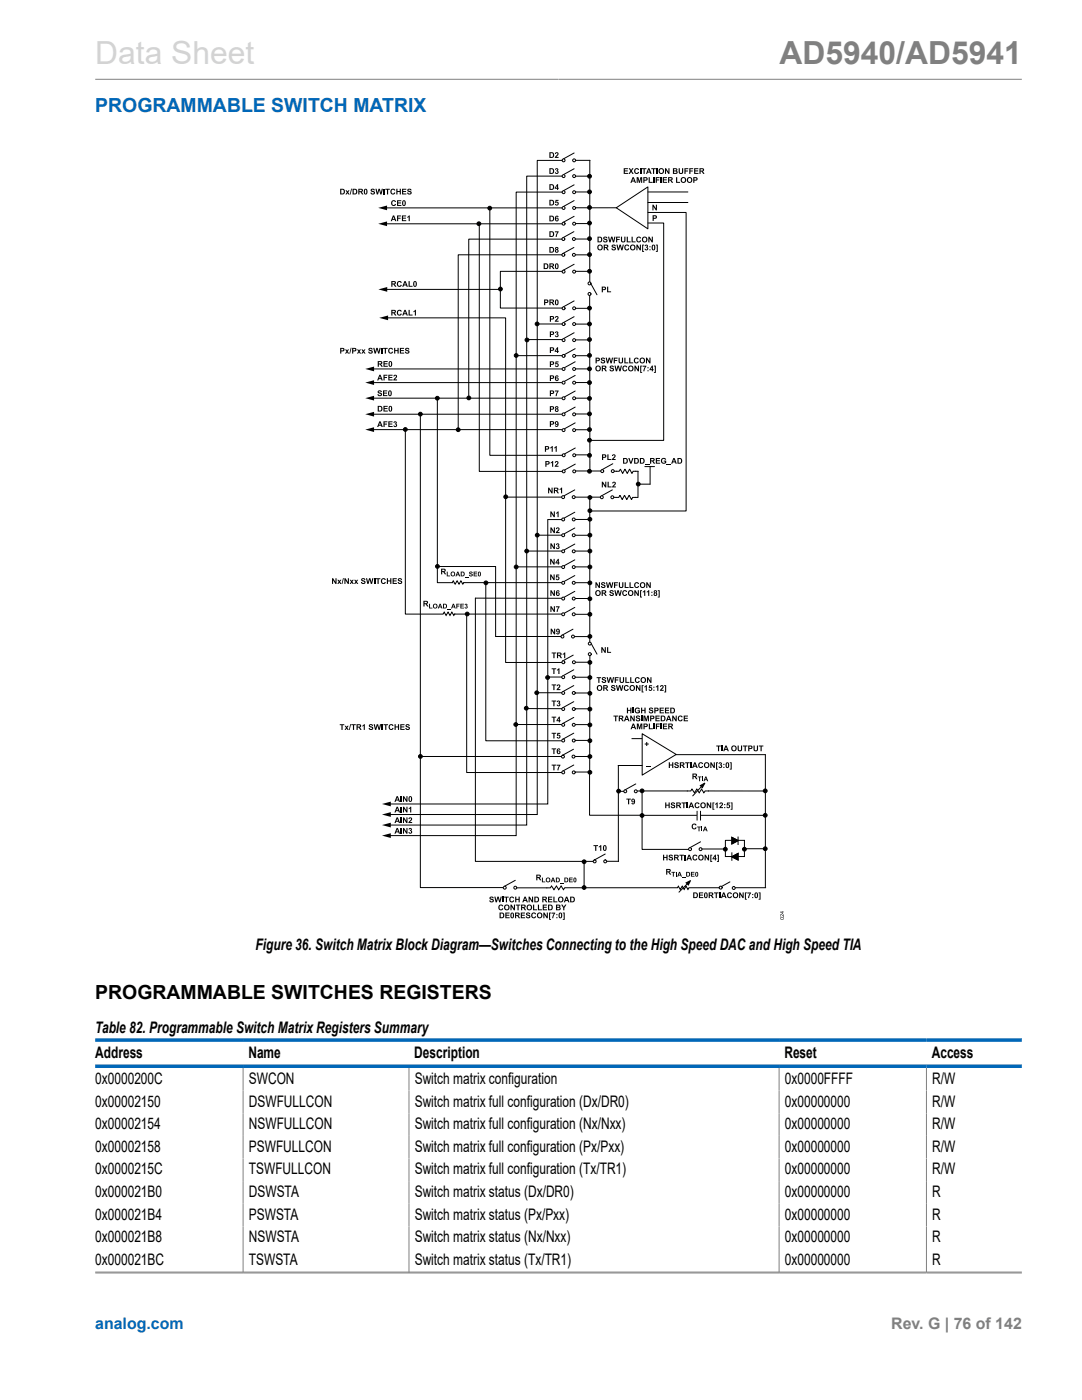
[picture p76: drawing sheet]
<svg xmlns="http://www.w3.org/2000/svg" width="216mm" height="279mm" viewBox="0 0 216 279" stroke-linecap="round" stroke-linejoin="round" font-family="sans-serif">
<defs><g id="words">
<text font-size="6.3" fill="#d3d3d3" x="19" y="12.7">Data Sheet</text>
<text font-size="6.3" fill="#808080" x="155.5" y="12.7">AD5940/AD5941</text>
<text font-size="3.9" fill="#0067b8" x="19" y="22.3">PROGRAMMABLE SWITCH MATRIX</text>
<text font-size="3.9" x="19" y="199.4">PROGRAMMABLE SWITCHES REGISTERS</text>
<g font-size="3.2">
<text x="51" y="189.6">Figure 36. Switch Matrix Block Diagram—Switches Connecting to the High Speed DAC and High Speed TIA</text>
<text x="19" y="206.2">Table 82. Programmable Switch Matrix Registers Summary</text>
<text x="19" y="211.1">Address</text>
<text x="49.6" y="211.1">Name</text>
<text x="82.7" y="211.1">Description</text>
<text x="156.5" y="211.1">Reset</text>
<text x="185.9" y="211.1">Access</text>
<text x="19" y="216.3">0x0000200C</text>
<text x="19" y="220.8">0x00002150</text>
<text x="49.7" y="216.3">SWCON</text>
<text x="49.7" y="220.8">DSWFULLCON</text>
<text x="82.8" y="216.3">Switch matrix configuration</text>
<text x="82.8" y="220.8">Switch matrix full configuration (Dx/DR0)</text>
<text x="156.6" y="216.3">0x0000FFFF</text>
<text x="156.6" y="220.8">0x00000000</text>
<text x="186" y="216.3">R/W</text>
<text x="186" y="220.8">R/W</text>
<text x="19" y="225.3">0x00002154</text>
<text x="49.7" y="225.3">NSWFULLCON</text>
<text x="82.8" y="225.3">Switch matrix full configuration (Nx/Nxx)</text>
<text x="156.6" y="225.3">0x00000000</text>
<text x="186" y="225.3">R/W</text>
<text x="19" y="229.9">0x00002158</text>
<text x="49.7" y="229.9">PSWFULLCON</text>
<text x="82.8" y="229.9">Switch matrix full configuration (Px/Pxx)</text>
<text x="156.6" y="229.9">0x00000000</text>
<text x="186" y="229.9">R/W</text>
<text x="19" y="234.4">0x0000215C</text>
<text x="19" y="238.9">0x000021B0</text>
<text x="49.7" y="234.4">TSWFULLCON</text>
<text x="49.7" y="238.9">DSWSTA</text>
<text x="82.8" y="234.4">Switch matrix full configuration (Tx/TR1)</text>
<text x="82.8" y="238.9">Switch matrix status (Dx/DR0)</text>
<text x="156.6" y="234.4">0x00000000</text>
<text x="156.6" y="238.9">0x00000000</text>
<text x="186" y="234.4">R/W</text>
<text x="186" y="238.9">R</text>
<text x="19" y="243.4">0x000021B4</text>
<text x="49.7" y="243.4">PSWSTA</text>
<text x="82.8" y="243.4">Switch matrix status (Px/Pxx)</text>
<text x="156.6" y="243.4">0x00000000</text>
<text x="186" y="243.4">R</text>
<text x="19" y="247.9">0x000021B8</text>
<text x="49.7" y="247.9">NSWSTA</text>
<text x="82.8" y="247.9">Switch matrix status (Nx/Nxx)</text>
<text x="156.6" y="247.9">0x00000000</text>
<text x="186" y="247.9">R</text>
<text x="19" y="252.4">0x000021BC</text>
<text x="49.7" y="252.4">TSWSTA</text>
<text x="82.8" y="252.4">Switch matrix status (Tx/TR1)</text>
<text x="156.6" y="252.4">0x00000000</text>
<text x="186" y="252.4">R</text>
</g>
<text font-size="3.2" fill="#0067b8" x="19" y="265.3">analog.com</text>
<text font-size="3.2" fill="#808080" x="177.8" y="265.3">Rev. G | 76 of 142</text>
</g></defs>
<path d="M19 15.8h184.9" fill="none" stroke="#808080" stroke-width=".2"/>
<g fill="none" stroke="#000" stroke-width=".2">
<path d="M114.6 35.2h3.1M114.6 38.3h3.1M114.6 30.5l-2.2 1.2M114.6 32h3.1M117.7 32v22.5M114.6 54.2h3.1M114.6 41.5h3.1M114.6 44.6h3.1M117.7 58.9v35.1M87.3 79.5v36.8h3.7M103.1 71h9.4M114.6 85.8h3.1"/>
<path d="M117.7 99.3v29M87.3 113.1h11.6v13.9M94.9 119.4h17.3M96.9 116.3v31.5h15.2M102.9 113.1h9.4M117.7 130.8v23.3M103 144.6h9.4"/>
</g>
<circle cx="112.5" cy="32" r=".29" fill="#fff"/>
<circle cx="112.5" cy="32" r=".29" fill="none" stroke="#000" stroke-width=".2"/>
<circle cx="114.6" cy="32" r=".29" fill="#fff"/>
<g fill="none" stroke="#000" stroke-width=".2">
<path d="M114.6 33.7l-2.2 1.2"/>
<circle cx="114.6" cy="32" r=".29"/>
</g>
<circle cx="112.5" cy="35.1" r=".29" fill="#fff"/>
<circle cx="112.5" cy="35.1" r=".29" fill="none" stroke="#000" stroke-width=".2"/>
<circle cx="114.6" cy="35.1" r=".29" fill="#fff"/>
<g fill="none" stroke="#000" stroke-width=".2">
<path d="M114.6 36.9l-2.2 1.2"/>
<circle cx="114.6" cy="35.1" r=".29"/>
</g>
<circle cx="112.5" cy="38.4" r=".29" fill="#fff"/>
<circle cx="112.5" cy="38.4" r=".29" fill="none" stroke="#000" stroke-width=".2"/>
<circle cx="114.6" cy="38.4" r=".29" fill="#fff"/>
<g fill="none" stroke="#000" stroke-width=".2">
<path d="M114.6 40l-2.2 1.2"/>
<circle cx="114.6" cy="38.4" r=".29"/>
</g>
<circle cx="112.5" cy="41.5" r=".29" fill="#fff"/>
<circle cx="112.5" cy="41.5" r=".29" fill="none" stroke="#000" stroke-width=".2"/>
<circle cx="114.6" cy="41.5" r=".29" fill="#fff"/>
<g fill="none" stroke="#000" stroke-width=".2">
<path d="M114.6 43.2l-2.2 1.2"/>
<circle cx="114.6" cy="41.5" r=".29"/>
</g>
<circle cx="112.5" cy="44.6" r=".29" fill="#fff"/>
<circle cx="112.5" cy="44.6" r=".29" fill="none" stroke="#000" stroke-width=".2"/>
<circle cx="114.6" cy="44.6" r=".29" fill="#fff"/>
<g fill="none" stroke="#000" stroke-width=".2">
<path d="M114.6 52.7l-2.2 1.2"/>
<circle cx="114.6" cy="44.6" r=".29"/>
</g>
<circle cx="112.5" cy="54.2" r=".29" fill="#fff"/>
<circle cx="112.5" cy="54.2" r=".29" fill="none" stroke="#000" stroke-width=".2"/>
<circle cx="114.6" cy="54.2" r=".29" fill="#fff"/>
<g fill="none" stroke="#000" stroke-width=".2">
<path d="M112.2 54.2h-12.4v3.1"/>
<circle cx="114.6" cy="54.2" r=".29"/>
</g>
<circle cx="99.8" cy="57.8" r=".29" fill="#fff"/>
<path d="M76.9 57.8h22.9" fill="none" stroke="#000" stroke-width=".2"/>
<path d="M75.5 57.8l1.8-.5v.9z" fill="#000"/>
<path d="M123 41.5l6.3-4.2v8.4z" fill="#fff"/>
<path d="M117.7 54.2v2.1M117.9 56.7l1.2 2.1M123 41.5l6.3-4.2v8.4z" fill="none" stroke="#000" stroke-width=".2"/>
<circle cx="117.6" cy="56.6" r=".29" fill="#fff"/>
<circle cx="117.6" cy="56.6" r=".29" fill="none" stroke="#000" stroke-width=".2"/>
<circle cx="117.6" cy="58.7" r=".29" fill="#fff"/>
<g fill="none" stroke="#000" stroke-width=".2">
<path d="M114.6 64.7h3.1M114.6 67.8h3.1M114.6 71h3.1M114.6 73.6h3.1M114.6 79.5h3.1M114.6 60.1l-2.2 1.1M114.6 82.6h3.1"/>
<circle cx="117.6" cy="58.7" r=".29"/>
</g>
<circle cx="112.5" cy="61.5" r=".29" fill="#fff"/>
<circle cx="112.5" cy="61.5" r=".29" fill="none" stroke="#000" stroke-width=".2"/>
<circle cx="114.6" cy="61.5" r=".29" fill="#fff"/>
<g fill="none" stroke="#000" stroke-width=".2">
<path d="M114.6 63.2l-2.2 1.2"/>
<circle cx="114.6" cy="61.5" r=".29"/>
</g>
<circle cx="112.5" cy="64.7" r=".29" fill="#fff"/>
<circle cx="112.5" cy="64.7" r=".29" fill="none" stroke="#000" stroke-width=".2"/>
<circle cx="114.6" cy="64.7" r=".29" fill="#fff"/>
<g fill="none" stroke="#000" stroke-width=".2">
<path d="M114.6 66.4l-2.2 1.2"/>
<circle cx="114.6" cy="64.7" r=".29"/>
</g>
<circle cx="112.5" cy="67.9" r=".29" fill="#fff"/>
<circle cx="112.5" cy="67.9" r=".29" fill="none" stroke="#000" stroke-width=".2"/>
<circle cx="114.6" cy="67.9" r=".29" fill="#fff"/>
<g fill="none" stroke="#000" stroke-width=".2">
<path d="M114.8 69.6l-2.2 1.2"/>
<circle cx="114.6" cy="67.9" r=".29"/>
</g>
<circle cx="112.5" cy="71" r=".29" fill="#fff"/>
<circle cx="112.5" cy="71" r=".29" fill="none" stroke="#000" stroke-width=".2"/>
<circle cx="114.6" cy="71" r=".29" fill="#fff"/>
<g fill="none" stroke="#000" stroke-width=".2">
<path d="M114.8 72.2l-2.2 1.2"/>
<circle cx="114.6" cy="71" r=".29"/>
</g>
<circle cx="112.5" cy="73.6" r=".29" fill="#fff"/>
<circle cx="112.5" cy="73.6" r=".29" fill="none" stroke="#000" stroke-width=".2"/>
<circle cx="114.6" cy="73.6" r=".29" fill="#fff"/>
<g fill="none" stroke="#000" stroke-width=".2">
<path d="M114.8 78l-2.2 1.2"/>
<circle cx="114.6" cy="73.6" r=".29"/>
</g>
<circle cx="112.5" cy="79.5" r=".29" fill="#fff"/>
<circle cx="112.5" cy="79.5" r=".29" fill="none" stroke="#000" stroke-width=".2"/>
<circle cx="114.6" cy="79.5" r=".29" fill="#fff"/>
<g fill="none" stroke="#000" stroke-width=".2">
<path d="M114.8 81.2l-2.2 1.2"/>
<circle cx="114.6" cy="79.5" r=".29"/>
</g>
<circle cx="112.5" cy="82.7" r=".29" fill="#fff"/>
<circle cx="112.5" cy="82.7" r=".29" fill="none" stroke="#000" stroke-width=".2"/>
<circle cx="114.6" cy="82.7" r=".29" fill="#fff"/>
<g fill="none" stroke="#000" stroke-width=".2">
<path d="M114.8 84.4l-2.2 1.2"/>
<circle cx="114.6" cy="82.7" r=".29"/>
</g>
<circle cx="112.5" cy="85.8" r=".29" fill="#fff"/>
<circle cx="112.5" cy="85.8" r=".29" fill="none" stroke="#000" stroke-width=".2"/>
<circle cx="114.6" cy="85.8" r=".29" fill="#fff"/>
<g fill="none" stroke="#000" stroke-width=".2">
<path d="M123 41.5h-5M114.9 61.5h2.8M114.5 106.8h3.1M114.5 110h3.1M114.5 113.1h3.1M114.5 116.3h3.1M114.5 119.4h3.1M114.5 103.7h3.1M114.7 102.2l-2.1 1.2M114.5 122.6h3.1"/>
<circle cx="114.6" cy="85.8" r=".29"/>
</g>
<circle cx="112.4" cy="103.7" r=".29" fill="#fff"/>
<circle cx="112.4" cy="103.7" r=".29" fill="none" stroke="#000" stroke-width=".2"/>
<circle cx="114.5" cy="103.7" r=".29" fill="#fff"/>
<g fill="none" stroke="#000" stroke-width=".2">
<path d="M114.7 105.4l-2.1 1.2"/>
<circle cx="114.5" cy="103.7" r=".29"/>
</g>
<circle cx="112.4" cy="106.8" r=".29" fill="#fff"/>
<circle cx="112.4" cy="106.8" r=".29" fill="none" stroke="#000" stroke-width=".2"/>
<circle cx="114.5" cy="106.8" r=".29" fill="#fff"/>
<g fill="none" stroke="#000" stroke-width=".2">
<path d="M114.7 108.6l-2.1 1.2"/>
<circle cx="114.5" cy="106.8" r=".29"/>
</g>
<circle cx="112.4" cy="110" r=".29" fill="#fff"/>
<circle cx="112.4" cy="110" r=".29" fill="none" stroke="#000" stroke-width=".2"/>
<circle cx="114.5" cy="110" r=".29" fill="#fff"/>
<g fill="none" stroke="#000" stroke-width=".2">
<path d="M114.7 111.7l-2.1 1.2"/>
<circle cx="114.5" cy="110" r=".29"/>
</g>
<circle cx="112.4" cy="113.2" r=".29" fill="#fff"/>
<circle cx="112.4" cy="113.2" r=".29" fill="none" stroke="#000" stroke-width=".2"/>
<circle cx="114.5" cy="113.2" r=".29" fill="#fff"/>
<g fill="none" stroke="#000" stroke-width=".2">
<path d="M114.7 114.9l-2.1 1.1"/>
<circle cx="114.5" cy="113.2" r=".29"/>
</g>
<circle cx="112.4" cy="116.3" r=".29" fill="#fff"/>
<circle cx="112.4" cy="116.3" r=".29" fill="none" stroke="#000" stroke-width=".2"/>
<circle cx="114.5" cy="116.3" r=".29" fill="#fff"/>
<g fill="none" stroke="#000" stroke-width=".2">
<path d="M114.7 118l-2.1 1.2"/>
<circle cx="114.5" cy="116.3" r=".29"/>
</g>
<circle cx="112.4" cy="119.5" r=".29" fill="#fff"/>
<circle cx="112.4" cy="119.5" r=".29" fill="none" stroke="#000" stroke-width=".2"/>
<circle cx="114.5" cy="119.5" r=".29" fill="#fff"/>
<g fill="none" stroke="#000" stroke-width=".2">
<path d="M114.7 121.2l-2.1 1.2"/>
<circle cx="114.5" cy="119.5" r=".29"/>
</g>
<circle cx="114.5" cy="122.6" r=".29" fill="#fff"/>
<g fill="none" stroke="#000" stroke-width=".2">
<path d="M117.9 128.4l1.2 2.1"/>
<circle cx="114.5" cy="122.6" r=".29"/>
</g>
<circle cx="117.7" cy="128.4" r=".29" fill="#fff"/>
<circle cx="117.7" cy="128.4" r=".29" fill="none" stroke="#000" stroke-width=".2"/>
<circle cx="117.7" cy="130.5" r=".29" fill="#fff"/>
<g fill="none" stroke="#000" stroke-width=".2">
<path d="M114.5 138.3h3.1M114.5 133.7l-2.1 1.2M114.5 141.5h3.1M114.5 144.6h3.1M114.5 147.8h3.1M114.5 154.1h3.1"/>
<circle cx="117.7" cy="130.5" r=".29"/>
</g>
<circle cx="112.4" cy="135.1" r=".29" fill="#fff"/>
<circle cx="112.4" cy="135.1" r=".29" fill="none" stroke="#000" stroke-width=".2"/>
<circle cx="114.5" cy="135.1" r=".29" fill="#fff"/>
<g fill="none" stroke="#000" stroke-width=".2">
<path d="M114.5 136.8l-2.1 1.2"/>
<circle cx="114.5" cy="135.1" r=".29"/>
</g>
<circle cx="112.4" cy="138.3" r=".29" fill="#fff"/>
<circle cx="112.4" cy="138.3" r=".29" fill="none" stroke="#000" stroke-width=".2"/>
<circle cx="114.5" cy="138.3" r=".29" fill="#fff"/>
<g fill="none" stroke="#000" stroke-width=".2">
<path d="M114.5 140l-2.1 1.2"/>
<circle cx="114.5" cy="138.3" r=".29"/>
</g>
<circle cx="112.4" cy="141.5" r=".29" fill="#fff"/>
<circle cx="112.4" cy="141.5" r=".29" fill="none" stroke="#000" stroke-width=".2"/>
<circle cx="114.5" cy="141.5" r=".29" fill="#fff"/>
<g fill="none" stroke="#000" stroke-width=".2">
<path d="M114.5 143.2l-2.1 1.2"/>
<circle cx="114.5" cy="141.5" r=".29"/>
</g>
<circle cx="112.4" cy="144.7" r=".29" fill="#fff"/>
<circle cx="112.4" cy="144.7" r=".29" fill="none" stroke="#000" stroke-width=".2"/>
<circle cx="114.5" cy="144.7" r=".29" fill="#fff"/>
<g fill="none" stroke="#000" stroke-width=".2">
<path d="M114.5 146.3l-2.1 1.2"/>
<circle cx="114.5" cy="144.7" r=".29"/>
</g>
<circle cx="112.4" cy="147.8" r=".29" fill="#fff"/>
<circle cx="112.4" cy="147.8" r=".29" fill="none" stroke="#000" stroke-width=".2"/>
<circle cx="114.5" cy="147.8" r=".29" fill="#fff"/>
<g fill="none" stroke="#000" stroke-width=".2">
<path d="M114.5 152.7l-2.1 1.2"/>
<circle cx="114.5" cy="147.8" r=".29"/>
</g>
<circle cx="112.4" cy="154.1" r=".29" fill="#fff"/>
<circle cx="112.4" cy="154.1" r=".29" fill="none" stroke="#000" stroke-width=".2"/>
<circle cx="114.5" cy="154.1" r=".29" fill="#fff"/>
<g fill="none" stroke="#000" stroke-width=".2">
<path d="M112.2 35.1h-7.1v74.9M112.2 38.3h-9.2v128.5h-25.3M112.2 32h-5v74.8M76.9 41.5h35.3M99.8 57.3v4.2h12.4M74.3 73.6h37.8M74.3 79.5h37.8M105.2 67.8h7M107.3 64.7h4.9M74.3 82.7h37.8M83.9 82.7v94.4h16.5M92 116.3h20.1"/>
<path d="M94.9 119.4v52.5h23.6M105.1 110v54.7h-27.4M105.1 110h7M107.2 106.8v55.8h-29.5M107.2 106.8h4.9M112.1 103.7h-2.8v56.8h-31.6M90.5 122.6h21.6M93.1 122.6v31.6h19M106.9 138.3h5.2M109.2 135.1h2.9M114.8 135.2h2.8M104.9 141.4h7.2"/>
<circle cx="114.5" cy="154.1" r=".29"/>
</g>
<g fill="#000">
<path d="M68.9 38h.3l.1 .2 .2-.2h.3l-.3 .4 .3 .4h-.3l-.2-.2-.1 .2h-.3l.3-.4zM70.1 37.7h.1l-.3 1.1h-.1zM74.1 37.7h.4l.3 .2v.1h-.2l-.3-.1-.1 .1 .1 .1a.43 .43 0 0 1 .5 .5 .43 .43 0 0 1-.8 .1l-.1-.3h.2a.22 .22 0 0 0 .3 .3 .22 .22 0 0 0 .1-.3 .43 .43 0 0 1-.4-.2 .43 .43 0 0 1 0-.5zM74.9 37.7h.2l.2 .8 .2-.8h.3l.2 .8 .2-.8h.2l-.3 1.1h-.2l-.2-.8-.3 .8h-.2zM76.5 37.7h.2v1.1h-.2zM76.9 37.7h.9v.2h-.4v.9h-.2v-.9h-.3zM78 37.8l.6-.1 .3 .3h-.2l-.1-.1a.33 .33 0 0 0-.5 .3 .33 .33 0 0 0 .5 .3l.1-.1 .2 .1a.55 .55 0 0 1-.9 .2 .55 .55 0 0 1 0-.9zM79.1 37.7h.2v.4h.5v-.4h.2v1.1h-.2v-.5h-.5v.5h-.2zM80.2 37.7h.9v.2h-.6v.2h.5v.2h-.5v.3h.6v.2h-.9zM81.4 37.7h.5l.2 .2v.1h-.2l-.3-.1-.1 .1 .1 .1a.43 .43 0 0 1 .5 .5 .43 .43 0 0 1-.7 .1l-.2-.3h.2a.22 .22 0 0 0 .3 .3 .22 .22 0 0 0 .2-.3 .43 .43 0 0 1-.5-.2 .43 .43 0 0 1 0-.5zM75.5 41.5l1.7-.5v1zM78.2 40.1l.6-.1 .2 .3h-.2l-.1-.1a.33 .33 0 0 0-.4 .3 .33 .33 0 0 0 .5 .3v-.1l.2 .1a.55 .55 0 0 1-.8 .2 .55 .55 0 0 1 0-.9z"/>
<path d="M79.2 40h.9v.2h-.6v.2h.5v.2h-.5v.3h.6v.2h-.9zM79.3 56.2l.6-.1 .3 .3-.3 .1v-.2a.33 .33 0 0 0-.5 .4 .33 .33 0 0 0 .5 .2l.1-.1 .2 .1a.55 .55 0 0 1-.9 .2 .55 .55 0 0 1 0-.9zM81.5 56.1h.3v.9h.5v.2h-.8zM68.8 69.7h.3l.2 .3 .1-.3h.3l-.3 .4 .3 .5h-.3l-.1-.3-.2 .3h-.3l.3-.5zM70 69.4h.1l-.2 1.2h-.2zM71.2 69.7h.3l.1 .3 .2-.3h.2l-.2 .4 .3 .5h-.3l-.2-.3-.1 .3h-.3l.3-.5zM72.1 69.7h.3l.1 .3 .2-.3h.2l-.3 .4 .4 .5h-.3l-.2-.3-.1 .3h-.3l.3-.5zM73.6 69.5l.5-.1 .2 .2 .1 .2h-.3l-.3-.2-.1 .1 .1 .1a.43 .43 0 0 1 .6 .6 .43 .43 0 0 1-.8 .1l-.1-.3h.2a.22 .22 0 0 0 .2 .2 .22 .22 0 0 0 .2-.3 .43 .43 0 0 1-.5-.1 .43 .43 0 0 1 0-.5zM72.9 73.6l1.7-.4v.9zM72.9 79.5l1.7-.5v.9zM74.5 69.4h.2l.2 .8 .2-.8h.3l.2 .8 .1-.8h.3l-.3 1.2h-.3l-.2-.9-.2 .9h-.3zM75.5 78l.5-.1 .2 .2v.1h-.2l-.3-.1-.1 .1 .1 .1a.43 .43 0 0 1 .5 .6 .43 .43 0 0 1-.8 .1l-.1-.3h.2a.22 .22 0 0 0 .3 .2 .22 .22 0 0 0 .1-.3 .43 .43 0 0 1-.4-.1 .43 .43 0 0 1 0-.5z"/>
<path d="M76.1 69.4h.2v1.2h-.2zM76.4 77.9h.9v.2h-.6v.3h.5v.1h-.5v.4h.6v.2h-.9zM76.5 72.1h.9v.2h-.7v.2h.6v.2h-.6v.3h.7v.2h-.9zM76.4 69.4h.9v.2h-.3v1h-.2v-1h-.4zM77.6 69.6l.6-.2 .2 .3-.2 .1-.1-.1a.33 .33 0 0 0-.4 .3 .33 .33 0 0 0 .5 .3v-.2l.2 .1a.55 .55 0 0 1-.8 .2 .55 .55 0 0 1 0-.8zM78.6 69.4h.3v.5h.4v-.5h.2v1.2h-.2v-.5h-.4v.5h-.3zM79.8 69.4h.8v.2h-.6v.3h.6v.2h-.6v.3h.7v.2h-.9zM80.9 69.5l.5-.1 .2 .2 .1 .2h-.3l-.2-.2-.2 .1 .2 .1a.43 .43 0 0 1 .5 .6 .43 .43 0 0 1-.8 .1l-.1-.3h.2a.22 .22 0 0 0 .2 .2 .22 .22 0 0 0 .2-.3 .43 .43 0 0 1-.4-.1 .43 .43 0 0 1-.1-.5zM72.9 82.7l1.7-.5v.9zM66.3 115.4h.2l.4 .8v-.8h.3v1.1h-.3l-.4-.7v.7h-.2zM67.3 115.7h.3l.1 .2 .2-.2h.2l-.3 .4 .3 .4h-.2l-.2-.2-.2 .2h-.2l.3-.4zM68.4 115.4h.2l-.3 1.2h-.1z"/>
<path d="M68.7 115.4h.2l.5 .8v-.8h.2v1.1h-.2l-.5-.7v.7h-.2zM69.8 115.7h.2l.2 .2 .1-.2h.3l-.3 .4 .3 .4h-.2l-.2-.2-.2 .2h-.2l.3-.4zM70.7 115.7h.2l.2 .2 .1-.2h.3l-.3 .4 .3 .4h-.3l-.1-.2-.2 .2h-.3l.3-.4zM72.2 115.5l.5-.1 .2 .2v.1h-.2l-.3-.1-.1 .1 .1 .1a.43 .43 0 0 1 .5 .5 .43 .43 0 0 1-.7 .2l-.2-.3 .2-.1a.22 .22 0 0 0 .3 .3 .22 .22 0 0 0 .2-.3 .43 .43 0 0 1-.5-.1 .43 .43 0 0 1 0-.5zM73 115.4h.3l.1 .8 .2-.8h.3l.2 .8 .2-.8h.2l-.3 1.1h-.2l-.2-.8-.3 .8h-.2zM74.6 115.4h.3v1.1h-.3zM75 115.4h.9v.2h-.3v.9h-.3v-.9h-.3zM76.1 115.5l.6-.1 .3 .3-.2 .1-.1-.2a.33 .33 0 0 0-.5 .4 .33 .33 0 0 0 .5 .2l.1-.1 .2 .1a.55 .55 0 0 1-.8 .2 .55 .55 0 0 1-.1-.9zM77.2 115.4h.2v.4h.5v-.4h.2v1.1h-.2v-.5h-.5v.5h-.2zM78.3 115.4h.9v.2h-.6v.2h.5v.2h-.5v.3h.6v.2h-.9zM79.5 115.5l.5-.1 .2 .2v.1h-.2l-.3-.1-.1 .1 .1 .1a.43 .43 0 0 1 .5 .5 .43 .43 0 0 1-.7 .2l-.2-.3 .3-.1a.22 .22 0 0 0 .2 .3 .22 .22 0 0 0 .2-.3 .43 .43 0 0 1-.5-.1 .43 .43 0 0 1 0-.5zM89.1 114.1h.2v.8h.5v.1h-.7z"/>
<path d="M92.8 115.2h.7v.1h-.7zM93.7 114.1h.4l.2 .2-.3-.1-.2 .2a.39 .39 0 0 1 .5 .2 .39 .39 0 0 1-.3 .5 .39 .39 0 0 1-.4-.4h.2a.18 .18 0 0 0 .2 .2 .18 .18 0 0 0 .1-.2 .34 .34 0 0 1-.4-.2 .34 .34 0 0 1 0-.4zM94.5 114.1h.7v.1h-.5v.2h.5v.2h-.5v.3h.5v.1h-.7zM85.6 120.5h.2v.8h.5v.1h-.7zM89.3 121.6h.7v.1h-.7zM91.1 120.5h.6v.1h-.5v.3h.4v.1h-.4v.4h-.1zM91.9 120.5h.7v.1h-.5v.3h.4v.1h-.4v.3h.5v.1h-.7zM92.8 120.5a.26 .26 0 0 1 .4 .1 .26 .26 0 0 1-.1 .3 .3 .3 0 0 1 0 .5 .3 .3 0 0 1-.4-.2h.4v-.2h-.2l.2-.3h-.4zM67.8 144.5h.9v.2h-.3v1h-.3v-1h-.3zM68.8 144.8h.2l.2 .3 .1-.3h.3l-.3 .4 .3 .5h-.3l-.1-.3-.2 .3h-.3l.3-.5zM69.9 144.5h.2l-.3 1.2h-.2zM70.1 144.5h.9v.2h-.3v1h-.3v-1h-.3z"/>
<path d="M72.3 144.8l.5-.3v1.2h-.2v-.9l-.3 .2zM73.7 144.6l.5-.1 .2 .2v.2h-.2l-.3-.2-.1 .1 .1 .1a.43 .43 0 0 1 .6 .6 .43 .43 0 0 1-.8 .1l-.1-.3h.2a.22 .22 0 0 0 .2 .2 .22 .22 0 0 0 .2-.3 .43 .43 0 0 1-.5-.1 .43 .43 0 0 1 0-.5zM74.6 144.5h.2l.2 .8 .2-.8h.2l.2 .8 .2-.8h.3l-.3 1.2h-.3l-.2-.9-.2 .9h-.3zM76.2 144.5h.2v1.2h-.2zM76.5 144.5h.9v.2h-.3v1h-.2v-1h-.4zM76.2 160.5l1.8-.5v.9zM77.7 144.7l.6-.2 .2 .3-.2 .1-.1-.1a.33 .33 0 0 0-.4 .3 .33 .33 0 0 0 .5 .3v-.1h.2a.55 .55 0 0 1-.8 .2 .55 .55 0 0 1 0-.8zM78.7 144.5h.3v.5h.4v-.5h.2v1.2h-.2v-.5h-.4v.5h-.3zM79.9 144.5h.8v.2h-.6v.3h.6v.2h-.6v.3h.6v.2h-.8zM81 144.6l.5-.1 .2 .2 .1 .2h-.3l-.3-.2-.1 .1 .1 .1a.43 .43 0 0 1 .6 .6 .43 .43 0 0 1-.8 .1l-.1-.3h.2a.22 .22 0 0 0 .2 .2 .22 .22 0 0 0 .2-.3 .43 .43 0 0 1-.5-.1 .43 .43 0 0 1 0-.5zM76.2 162.6l1.8-.5v.9zM76.2 164.7l1.8-.5v.9z"/>
<path d="M76.2 166.8l1.8-.5v.9zM80 158.9h.2v1.1h-.2zM80.4 158.9h.2l.5 .7v-.7h.2v1.1h-.2l-.5-.7v.7h-.2zM108.1 175.1h.2v.8h.5v.2h-.7zM111.8 176.2h.7v.1h-.7zM113.6 175.1h.7v.2h-.5v.2h.4v.2h-.4v.2h.5v.2h-.7z"/>
<path d="M67.9 37.7h.4a.57 .57 0 0 1 .5 .5 .57 .57 0 0 1-.5 .6h-.4zM68.1 37.9v.7a.39 .39 0 0 0 .5-.4 .39 .39 0 0 0-.5-.3z"/>
<path d="M70.3 37.7h.5a.57 .57 0 0 1 .5 .5 .57 .57 0 0 1-.5 .6h-.5zM70.6 37.9v.7a.39 .39 0 0 0 .5-.4 .39 .39 0 0 0-.5-.3z"/>
<path d="M71.5 37.7h.5a.33 .33 0 0 1 .4 .2 .33 .33 0 0 1-.3 .4l.4 .5h-.3l-.4-.5-.1 .5h-.2zM71.7 37.9v.3l.5-.1-.1-.2z"/>
<path d="M72.7 37.8a.46 .46 0 0 1 .6 0 .46 .46 0 0 1 0 .6 .39 .39 0 0 1-.5 .4 .39 .39 0 0 1-.2-.6zM72.9 37.9l-.1 .5 .2 .2 .1-.5z"/>
<path d="M80.3 40.1a.46 .46 0 0 1 .6 0 .46 .46 0 0 1 .1 .6 .39 .39 0 0 1-.5 .4 .39 .39 0 0 1-.3-.6zM80.5 40.2v.5l.1 .2 .1-.5z"/>
<path d="M78.1 56.1h.5a.33 .33 0 0 1 .4 .2 .33 .33 0 0 1-.3 .4l.4 .5h-.3l-.4-.4-.1 .4h-.2zM78.3 56.3v.3l.4-.1v-.2z"/>
<path d="M80.7 56.1h.2l.5 1.1h-.3l-.1-.2h-.4l-.1 .2h-.2zM80.8 56.4l-.1 .4h.3z"/>
<path d="M82.6 56.2a.46 .46 0 0 1 .5 .1 .46 .46 0 0 1 .1 .6 .39 .39 0 0 1-.5 .3 .39 .39 0 0 1-.3-.5zM82.7 56.3v.5l.1 .3 .1-.6z"/>
<path d="M67.9 69.4h.3a.4 .4 0 0 1 .5 .5 .4 .4 0 0 1-.6 .2v.5h-.2zM68.1 69.6v.3a.24 .24 0 0 0 .3 .1 .24 .24 0 0 0 .1-.3z"/>
<path d="M70.3 69.4h.3a.4 .4 0 0 1 .5 .5 .4 .4 0 0 1-.6 .2v.5h-.2zM70.5 69.6v.3a.24 .24 0 0 0 .3 .1 .24 .24 0 0 0 .1-.3z"/>
<path d="M75.4 72.1h.5a.33 .33 0 0 1 .4 .2 .33 .33 0 0 1-.3 .4l.4 .5h-.3l-.5-.5v.5h-.2zM75.6 72.3v.2h.4v-.2z"/>
<path d="M77.5 78a.46 .46 0 0 1 .6 .1 .46 .46 0 0 1 .1 .6 .39 .39 0 0 1-.5 .4 .39 .39 0 0 1-.3-.6zM77.7 78.1v.6l.1 .2 .1-.6z"/>
<path d="M77.6 72.2a.46 .46 0 0 1 .6 0 .46 .46 0 0 1 0 .6 .39 .39 0 0 1-.4 .4 .39 .39 0 0 1-.3-.6zM77.8 72.3v.5l.1 .2 .1-.5z"/>
<path d="M88 113.5h.5a.33 .33 0 0 1 .4 .2 .33 .33 0 0 1-.3 .4l.4 .5h-.2l-.5-.4-.1 .4h-.2zM88.2 113.7v.3l.5-.1-.1-.2z"/>
<path d="M89.9 114.5a.5 .5 0 0 1 1 0 .5 .5 0 0 1-1 0zM90.1 114.6a.3 .3 0 0 0 .6 0 .3 .3 0 0 0-.6 0z"/>
<path d="M91.2 114.1h.3l.3 .9h-.2l-.1-.2h-.3l-.1 .2h-.2zM91.3 114.3l-.1 .3h.3z"/>
<path d="M91.9 114.1h.4a.47 .47 0 0 1 .4 .4 .47 .47 0 0 1-.4 .5h-.4zM92.1 114.2v.7a.32 .32 0 0 0 .4-.3 .32 .32 0 0 0-.4-.4z"/>
<path d="M95.4 114.2l.1-.1a.46 .46 0 0 1 .5 .5 .46 .46 0 0 1-.5 .4l-.1-.2zM95.6 114.2l.1 .7 .1-.5z"/>
<path d="M84.5 119.9h.5a.33 .33 0 0 1 .4 .2 .33 .33 0 0 1-.3 .4l.4 .5h-.3l-.4-.4-.1 .4h-.2zM84.7 120.1v.3l.5-.1-.1-.2z"/>
<path d="M86.4 120.9a.48 .48 0 0 1 .9 0 .48 .48 0 0 1-.9 0zM86.6 121a.3 .3 0 0 0 .6 0 .3 .3 0 0 0-.6 0z"/>
<path d="M87.7 120.5h.2l.4 .9h-.2l-.1-.2h-.4v.2h-.2zM87.8 120.7l-.1 .4h.3z"/>
<path d="M88.4 120.5h.4a.47 .47 0 0 1 .4 .5 .47 .47 0 0 1-.4 .4h-.4zM88.6 120.6v.7a.32 .32 0 0 0 .4-.3 .32 .32 0 0 0-.4-.4z"/>
<path d="M90.4 120.5h.2l.3 .9h-.2v-.2h-.4l-.1 .2h-.2zM90.5 120.7l-.2 .4h.3z"/>
<path d="M71.1 144.5h.5a.33 .33 0 0 1 .5 .3 .33 .33 0 0 1-.3 .4l.4 .5h-.3l-.5-.5v.5h-.3zM71.4 144.7v.3h.4v-.3z"/>
<path d="M81.6 159a.46 .46 0 0 1 .6 .1 .46 .46 0 0 1 0 .6 .39 .39 0 0 1-.5 .3 .39 .39 0 0 1-.2-.5zM81.8 159.1l-.1 .5 .2 .3 .1-.6z"/>
<path d="M79.1 158.9h.3l.4 1.1h-.2l-.1-.2h-.5l-.1 .2h-.2zM79.3 159.2l-.2 .4h.3z"/>
<path d="M107 174.6h.5a.33 .33 0 0 1 .4 .2 .33 .33 0 0 1-.3 .4l.4 .5h-.2l-.5-.5-.1 .5h-.2zM107.2 174.7v.3h.5l-.1-.2z"/>
<path d="M108.9 175.6a.48 .48 0 0 1 .9 0 .48 .48 0 0 1-.9 0zM109.1 175.6a.3 .3 0 0 0 .6 0 .3 .3 0 0 0-.6 0z"/>
<path d="M110.2 175.1h.2l.4 1h-.2l-.1-.2h-.3l-.1 .2h-.2zM110.3 175.4l-.1 .3h.3z"/>
<path d="M110.9 175.1h.4a.47 .47 0 0 1 .4 .5 .47 .47 0 0 1-.4 .5h-.4zM111.1 175.3v.6a.32 .32 0 0 0 .4-.3 .32 .32 0 0 0-.4-.3z"/>
<path d="M112.6 175.1h.4a.47 .47 0 0 1 .4 .5 .47 .47 0 0 1-.4 .5h-.4zM112.8 175.3v.6a.32 .32 0 0 0 .4-.3 .32 .32 0 0 0-.4-.3z"/>
<path d="M114.5 175.2h.1a.46 .46 0 0 1 .4 .4 .46 .46 0 0 1-.4 .5l-.2-.3zM114.7 175.3v.7l.1-.5z"/>
</g>
<circle cx="112.4" cy="122.6" r=".29" fill="#fff"/>
<g fill="none" stroke="#000" stroke-width=".2">
<path d="M76.9 44.7h35.3M114.6 76.3h3.1M114.8 74.9l-2.2 1.2M74.3 85.7h37.8M80.9 85.7v36.9h7.5"/>
<circle cx="112.4" cy="122.6" r=".29"/>
</g>
<g fill="#000">
<path d="M75.5 44.7l1.7-.5v.9zM79.2 43h.8v.2h-.5v.3h.4v.2h-.4v.4h-.3zM80.2 43h.8v.2h-.6v.2h.6v.2h-.6v.3h.7v.2h-.9zM81.3 43.3l.5-.3v1.1h-.3v-.8l-.2 .2zM72.9 85.7l1.7-.4v.9zM76.5 81h.9v.2h-.7v.2h.6v.2h-.6v.3h.7v.2h-.9zM76.5 84.1h.8v.2h-.6v.2h.5v.2h-.5v.5h-.2zM77.5 84.1h.8v.2h-.6v.2h.6v.2h-.6v.3h.6v.2h-.8zM78.6 84.2a.31 .31 0 0 1 .5 0 .31 .31 0 0 1-.1 .4 .36 .36 0 0 1 0 .6 .36 .36 0 0 1-.5-.3h.2a.17 .17 0 0 0 .2 .1 .17 .17 0 0 0 .1-.2 .17 .17 0 0 0-.2-.1l.2-.4-.5 .1z"/>
<path d="M78.4 43h.2l.5 1.1h-.2l-.1-.2h-.5l-.1 .2h-.2zM78.5 43.3l-.1 .4h.3z"/>
<path d="M75.4 81h.4a.57 .57 0 0 1 .5 .6 .57 .57 0 0 1-.5 .5h-.4zM75.6 81.2v.7a.39 .39 0 0 0 .5-.3 .39 .39 0 0 0-.5-.4z"/>
<path d="M75.7 84.1h.2l.5 1.1h-.3l-.1-.2h-.4l-.1 .2h-.2zM75.8 84.3l-.1 .5h.3z"/>
<path d="M77.6 81.1a.46 .46 0 0 1 .6 .1 .46 .46 0 0 1 0 .6 .39 .39 0 0 1-.4 .3 .39 .39 0 0 1-.3-.5zM77.8 81.2v.5l.1 .3 .1-.6z"/>
</g>
<circle cx="112.5" cy="76.4" r=".29" fill="#fff"/>
<circle cx="112.5" cy="76.4" r=".29" fill="none" stroke="#000" stroke-width=".2"/>
<circle cx="114.6" cy="76.4" r=".29" fill="#fff"/>
<g fill="none" stroke="#000" stroke-width=".2">
<path d="M129.3 38.3h8M129.3 40.4h8M129.3 42.4h7.6v59.6h-19.3M129.3 44.5h3.1v43.4h-14.7M74.3 76.4h37.8M77.1 63.4h23.8v35.8h11.3M100.9 99.1v33.1h11.2M114.4 130.7l-2.2 1.2M114.5 132.2h3.2M123.3 152.8h4.8M126 147.4h2.1M128.1 146.4l6.8 4.2-6.8 4.1z"/>
<path d="M134.8 150.6h17.9M139.7 156.8l1-.5-.6 .9zM139.9 157l-1.7 1.8M152.7 157.9h-12l-.2 .3-.5-.7-.5 .7-.5-.7-.4 .7-.5-.7-.3 .4h-9.7v4.8h11M139.8 162.7h12.9"/>
<circle cx="114.6" cy="76.4" r=".29"/>
</g>
<g fill="#000">
<path d="M124.5 33.6h.8v.2h-.6v.2h.6v.2h-.6v.3h.6v.2h-.8zM125.4 33.6h.3l.2 .3 .3-.3h.2l-.3 .5 .4 .6h-.3l-.3-.4-.2 .4h-.3l.4-.6zM127 35.4h.4l.2 .7 .2-.7h.3v1.1h-.2v-.9l-.2 .9h-.2l-.2-.9v.9h-.3zM126.7 33.7l.6-.1 .2 .3h-.2l-.1-.1a.33 .33 0 0 0-.4 .3 .33 .33 0 0 0 .5 .3v-.1l.2 .1a.55 .55 0 0 1-.8 .2 .55 .55 0 0 1 0-.9zM127.7 33.6h.2v1.1h-.2zM128.1 33.6h.9v.2h-.4v.9h-.2v-.9h-.3zM129.4 35.4h.3v.9h.5v.2h-.8zM130 33.6h.9v.2h-.4v.9h-.2v-.9h-.3zM130.4 35.4h.2v1.1h-.2zM130.8 35.4h.8v.1h-.5v.3h.4v.2h-.4v.5h-.3zM131 33.6h.2v1.1h-.2zM131.8 35.4h.2v1.1h-.2z"/>
<path d="M132.2 35.4h.9v.1h-.6v.3h.5v.2h-.5v.3h.6v.2h-.9zM132.7 33.6h.2l.5 .7v-.7h.2v1.1h-.2l-.5-.7v.7h-.2zM134.9 35.4h.2v.9h.6v.2h-.8zM135.4 33.6h.2v.6a.24 .24 0 0 0 .3 .3 .24 .24 0 0 0 .2-.3v-.6h.2v.6a.46 .46 0 0 1-.4 .5 .46 .46 0 0 1-.5-.5zM136.6 33.6h.7v.2h-.5v.2h.5v.2h-.5v.5h-.2zM137.5 33.6h.8v.2h-.5v.2h.4v.2h-.4v.5h-.3zM138.5 33.6h.8v.2h-.6v.2h.6v.2h-.6v.3h.7v.2h-.9zM72.9 76.4l1.7-.5v.9zM76.5 74.8h.8v.2h-.6v.2h.5v.2h-.5v.5h-.2zM75.7 63.4l1.7-.4v.9zM77.5 74.8h.8v.2h-.6v.2h.6v.2h-.6v.3h.6v.2h-.8zM78.6 74.9a.42 .42 0 0 1 .6 .2 .42 .42 0 0 1-.4 .6h.4v.2h-.7v-.2a.62 .62 0 0 0 .5-.7l-.5 .1z"/>
<path d="M79.3 62l.6-.2 .3 .4h-.3v-.1a.33 .33 0 0 0-.5 .3 .33 .33 0 0 0 .5 .3l.1-.1h.2a.55 .55 0 0 1-.9 .2 .55 .55 0 0 1 0-.8zM81.5 61.8h.3v1h.5v.2h-.8zM82.5 62.1l.5-.3v1.2h-.2v-.8l-.3 .1zM122.4 142.8h.9v.2h-.3v.9h-.3v-.9h-.3zM125.1 141.2h.2v.5h.5v-.5h.2v1.2h-.2v-.5h-.5v.5h-.2zM125.8 142.8h.2l.4 .8v-.8h.3v1.1h-.3l-.4-.7v.7h-.2zM126.2 141.2h.3v1.2h-.3zM127 142.9l.5-.1 .2 .2v.1h-.2l-.3-.1-.1 .1 .1 .1a.43 .43 0 0 1 .5 .6 .43 .43 0 0 1-.7 .1l-.2-.3h.3a.22 .22 0 0 0 .2 .2 .22 .22 0 0 0 .2-.3 .43 .43 0 0 1-.5-.1 .43 .43 0 0 1 0-.5zM127.1 144.4h.3l.2 .8 .2-.8h.4v1.1h-.2v-.9l-.3 .9h-.2l-.2-.9v.9h-.2zM126.8 141.4l.6-.2 .3 .3-.2 .1a.34 .34 0 0 0-.5-.1 .34 .34 0 0 0-.1 .5 .29 .29 0 0 0 .3 .2 .29 .29 0 0 0 .3-.3h-.3v-.1h.5v.4a.62 .62 0 0 1-.9 0 .62 .62 0 0 1 0-.8zM127.9 141.2h.2v.5h.5v-.5h.2v1.2h-.2v-.5h-.5v.5h-.2zM128 142.8h.2v1.1h-.2z"/>
<path d="M128.4 142.8h.3l.2 .8 .2-.8h.4v1.1h-.2v-.8l-.2 .8h-.3l-.2-.8v.8h-.2zM128.9 153h.9v.1h-.9zM128.6 148.4h.3v-.3h.2v.3h.3v.2h-.3v.3h-.2v-.3h-.3zM129.6 141.3l.5-.1 .2 .2v.1l-.2 .1-.3-.2-.1 .1 .1 .1a.43 .43 0 0 1 .5 .6 .43 .43 0 0 1-.7 .1l-.2-.3h.3a.22 .22 0 0 0 .2 .2 .22 .22 0 0 0 .2-.3 .43 .43 0 0 1-.5-.1 .43 .43 0 0 1 0-.5zM129.5 144.4h.2v.9h.6v.2h-.8zM130.4 144.4h.2v1.1h-.2zM130.8 142.8h.8v.2h-.6v.3h.6v.1h-.6v.4h.6v.1h-.8zM130.9 144.4h.7v.2h-.5v.3h.5v.2h-.5v.4h-.2zM131.6 141.2h.9v.2h-.7v.3h.6v.2h-.6v.3h.7v.2h-.9zM131.8 144.4h.3v1.1h-.3zM132.3 144.4h.8v.2h-.6v.2h.6v.2h-.6v.3h.6v.2h-.8zM132.7 141.2h.8v.2h-.6v.3h.6v.2h-.6v.3h.6v.2h-.8z"/>
<path d="M134.1 142.8h.3l.4 .8v-.8h.2v1.1h-.2l-.5-.7v.7h-.2zM135.4 142.9l.6-.1 .2 .3-.2 .1-.1-.2a.33 .33 0 0 0-.4 .4 .33 .33 0 0 0 .5 .2v-.1l.2 .1a.55 .55 0 0 1-.8 .2 .55 .55 0 0 1 0-.9zM136.4 142.8h.9v.2h-.6v.3h.5v.1h-.5v.4h.6v.1h-.9zM139.2 155h.8v.1h-.3v.8h-.2v-.8h-.3zM140.1 155h.2v.9h-.2zM138.2 164.5l.5-.1 .3 .3h-.2l-.1-.1a.33 .33 0 0 0-.5 .3 .33 .33 0 0 0 .5 .3l.1-.1 .2 .1a.55 .55 0 0 1-.8 .2 .55 .55 0 0 1 0-.9zM139.1 165h.8v.1h-.3v.8h-.2v-.8h-.3zM140 165h.2v.9h-.2z"/>
<path d="M126.2 35.4h.3l.4 1.1h-.2l-.1-.3h-.5l-.1 .3h-.2zM126.3 35.6l-.1 .4h.3z"/>
<path d="M128.4 35.4h.3a.4 .4 0 0 1 .5 .4 .4 .4 0 0 1-.6 .3v.4h-.2zM128.6 35.5v.4a.24 .24 0 0 0 .3 0 .24 .24 0 0 0 .1-.2z"/>
<path d="M129.3 33.6h.3l.4 1.1h-.2l-.1-.3h-.5l-.1 .3h-.2zM129.5 33.8l-.2 .5h.3z"/>
<path d="M131.4 34.1a.6 .6 0 0 1 1.2 0 .6 .6 0 0 1-1.2 0zM131.6 34.2a.4 .4 0 0 0 .8 0 .4 .4 0 0 0-.8 0z"/>
<path d="M133.3 35.4h.5a.33 .33 0 0 1 .4 .2 .33 .33 0 0 1-.3 .4l.4 .5h-.2l-.5-.5-.1 .5h-.2zM133.5 35.5v.3h.5l-.1-.2z"/>
<path d="M134.3 33.6h.7l.2 .3-.2 .2a.35 .35 0 0 1 .2 .5 .35 .35 0 0 1-.5 .1h-.4zM134.5 33.8v.2l.4-.1v-.1zM134.5 34.2v.3l.5-.1-.1-.2z"/>
<path d="M135.8 35.9a.6 .6 0 0 1 1.2 0 .6 .6 0 0 1-1.2 0zM136.1 35.9a.36 .36 0 0 0 .7 0 .36 .36 0 0 0-.7 0z"/>
<path d="M137 35.9a.6 .6 0 0 1 1.2 0 .6 .6 0 0 1-1.2 0zM137.3 35.9a.36 .36 0 0 0 .7 0 .36 .36 0 0 0-.7 0z"/>
<path d="M138.3 35.4h.4a.4 .4 0 0 1 .5 .4 .4 .4 0 0 1-.6 .3v.4h-.3zM138.6 35.5v.4a.24 .24 0 0 0 .2 0 .24 .24 0 0 0 .2-.2z"/>
<path d="M139.6 33.6h.4a.33 .33 0 0 1 .5 .2 .33 .33 0 0 1-.3 .4l.4 .5h-.3l-.5-.5v.5h-.2zM139.8 33.8v.3l.4-.1v-.2z"/>
<path d="M75.7 74.8h.2l.5 1.1h-.3l-.1-.2h-.4l-.1 .2h-.2zM75.8 75.1l-.1 .4h.3z"/>
<path d="M78.1 61.8h.5a.33 .33 0 0 1 .4 .3 .33 .33 0 0 1-.3 .4l.4 .5h-.3l-.4-.5-.1 .5h-.2zM78.3 62v.3h.4v-.2z"/>
<path d="M80.7 61.8h.2l.5 1.2h-.3l-.1-.3h-.4l-.1 .3h-.2zM80.8 62.1l-.1 .4h.3z"/>
<path d="M123.5 142.8h.4a.33 .33 0 0 1 .5 .2 .33 .33 0 0 1-.3 .4l.4 .5h-.3l-.5-.4v.4h-.2zM123.7 143v.3l.4-.1v-.2z"/>
<path d="M124.9 142.8h.3l.4 1.1h-.2l-.1-.2h-.5l-.1 .2h-.2zM125.1 143.1l-.2 .4h.3z"/>
<path d="M126.3 144.4h.2l.5 1.1h-.3l-.1-.2h-.4l-.1 .2h-.3zM126.4 144.7l-.2 .4h.3z"/>
<path d="M128.4 144.4h.4a.4 .4 0 0 1 .5 .5 .4 .4 0 0 1-.7 .2v.4h-.2zM128.6 144.6v.3a.24 .24 0 0 0 .3 0 .24 .24 0 0 0 .1-.2z"/>
<path d="M129.7 142.8h.4a.4 .4 0 0 1 .5 .5 .4 .4 0 0 1-.6 .2v.4h-.3zM130 143v.3a.24 .24 0 0 0 .2 .1 .24 .24 0 0 0 .1-.3z"/>
<path d="M130.6 141.2h.3a.4 .4 0 0 1 .5 .5 .4 .4 0 0 1-.6 .2v.5h-.2zM130.8 141.4v.3a.24 .24 0 0 0 .3 .1 .24 .24 0 0 0 .1-.3z"/>
<path d="M131.8 142.8h.5a.57 .57 0 0 1 .5 .6 .57 .57 0 0 1-.5 .5h-.5zM132.1 143v.8a.39 .39 0 0 0 .5-.4 .39 .39 0 0 0-.5-.4z"/>
<path d="M133.3 144.4h.5a.33 .33 0 0 1 .5 .2 .33 .33 0 0 1-.3 .4l.4 .5h-.3l-.5-.4v.4h-.3zM133.6 144.6v.3l.4-.1v-.2z"/>
<path d="M133.7 141.2h.5a.57 .57 0 0 1 .5 .6 .57 .57 0 0 1-.5 .6h-.5zM134 141.4v.8a.39 .39 0 0 0 .5-.4 .39 .39 0 0 0-.5-.4z"/>
<path d="M133.3 142.8h.3l.4 1.1h-.2l-.1-.2h-.5l-.1 .2h-.2zM133.4 143.1l-.1 .4h.3z"/>
<path d="M138.2 154.4h.4a.33 .33 0 0 1 .5 .2 .33 .33 0 0 1-.3 .4l.4 .5h-.3l-.5-.5v.5h-.2zM138.4 154.6v.3l.4-.1v-.2z"/>
<path d="M140.7 155h.2l.4 .9h-.2l-.1-.2h-.3l-.1 .2h-.2zM140.8 155.2l-.1 .3h.3z"/>
<path d="M140.6 165h.2l.4 .9h-.2l-.1-.2h-.4v.2h-.2zM140.7 165.2l-.1 .3h.3z"/>
</g>
<path d="M139.7 156.8l1-.5-.6 .9z" fill="#000"/>
<circle cx="112.4" cy="132.2" r=".29" fill="#fff"/>
<circle cx="112.4" cy="132.2" r=".29" fill="none" stroke="#000" stroke-width=".2"/>
<circle cx="114.5" cy="132.2" r=".29" fill="#fff"/>
<g fill="none" stroke="#000" stroke-width=".2">
<path d="M114.5 99.2h3.1M114.7 97.8l-2.2 1.1"/>
<circle cx="114.5" cy="132.2" r=".29"/>
</g>
<circle cx="112.4" cy="99.2" r=".29" fill="#fff"/>
<circle cx="112.4" cy="99.2" r=".29" fill="none" stroke="#000" stroke-width=".2"/>
<circle cx="114.5" cy="99.2" r=".29" fill="#fff"/>
<g fill="none" stroke="#000" stroke-width=".2">
<path d="M114.5 49.4l-2.1 1.2M114.5 50.9h3.2"/>
<circle cx="114.5" cy="99.2" r=".29"/>
</g>
<g fill="#000">
<path d="M121.1 57.2h.3v.9h.5v.2h-.8zM109.4 97.3h.2l.5 .8v-.8h.2v1.2h-.3l-.4-.8v.8h-.2zM111.7 97.6l.5-.3v1.2h-.3v-.9l-.2 .2zM110.1 130.2h.9v.2h-.4v1h-.2v-1h-.3zM112.3 130.5l.5-.3v1.2h-.2v-.9l-.3 .2zM120 129.2h.2l.5 .7v-.7h.2v1.1h-.2l-.5-.8v.8h-.2zM121.1 129.2h.3v.9h.5v.2h-.8z"/>
<path d="M120.1 57.2h.3a.4 .4 0 0 1 .5 .5 .4 .4 0 0 1-.6 .2v.4h-.2zM120.3 57.4v.3a.24 .24 0 0 0 .3 0 .24 .24 0 0 0 .1-.2z"/>
<path d="M110.5 97.3h.5a.33 .33 0 0 1 .4 .3 .33 .33 0 0 1-.3 .4l.4 .5h-.2l-.5-.5-.1 .5h-.2zM110.7 97.5v.3l.5-.1-.1-.2z"/>
<path d="M111.1 130.2h.5a.33 .33 0 0 1 .5 .3 .33 .33 0 0 1-.3 .4l.4 .5h-.3l-.5-.5v.5h-.3zM111.4 130.4v.3l.4-.1v-.2z"/>
</g>
<circle cx="112.4" cy="50.9" r=".29" fill="#fff"/>
<circle cx="112.4" cy="50.9" r=".29" fill="none" stroke="#000" stroke-width=".2"/>
<circle cx="114.5" cy="50.9" r=".29" fill="#fff"/>
<g fill="none" stroke="#000" stroke-width=".2">
<path d="M114.5 46.2l-2.1 1.2M114.5 47.7h3.2"/>
<circle cx="114.5" cy="50.9" r=".29"/>
</g>
<circle cx="112.4" cy="47.7" r=".29" fill="#fff"/>
<circle cx="112.4" cy="47.7" r=".29" fill="none" stroke="#000" stroke-width=".2"/>
<circle cx="114.5" cy="47.7" r=".29" fill="#fff"/>
<g fill="none" stroke="#000" stroke-width=".2">
<path d="M114.6 90.8h3.1M114.8 89.4l-2.1 1.2"/>
<circle cx="114.5" cy="47.7" r=".29"/>
</g>
<g fill="#000">
<path d="M130.2 40.9h.2l.5 .7v-.7h.2v1.1h-.2l-.5-.8v.8h-.2zM109.8 114.6h.2l.5 .8v-.8h.2v1.2h-.3l-.4-.8v.8h-.2zM109.8 111.5h.2l.5 .8v-.8h.2v1.2h-.3l-.4-.8v.8h-.2zM109.8 102.1h.2l.5 .7v-.7h.2v1.1h-.2l-.5-.7v.7h-.2zM109.8 117.8h.2l.5 .8v-.8h.2v1.1h-.2l-.5-.7v.7h-.2zM109.8 108.4h.2l.5 .8v-.8h.2v1.2h-.2l-.5-.8v.8h-.2zM109.8 105.3h.2l.5 .7v-.7h.2v1.1h-.2l-.5-.8v.8h-.2zM111 114.7h.6v.2h-.4l-.1 .2a.38 .38 0 0 1 .5 .2 .38 .38 0 0 1-.3 .5 .38 .38 0 0 1-.4-.3l.2 .1a.19 .19 0 0 0 .3-.2 .19 .19 0 0 0-.3-.1l-.2-.1zM111 108.5a.31 .31 0 0 1 .5 0 .31 .31 0 0 1 0 .5 .36 .36 0 0 1 0 .6 .36 .36 0 0 1-.6-.3l.2-.1a.18 .18 0 0 0 .3 .2 .17 .17 0 0 0 0-.3 .17 .17 0 0 0-.2 0l.2-.4h-.5zM111 102.4l.5-.3v1.1h-.3v-.8l-.2 .1zM111 105.3a.42 .42 0 0 1 .6 .3 .42 .42 0 0 1-.3 .5l.4 .1v.2h-.8l.1-.2a.62 .62 0 0 0 .4-.7l-.5 .1zM109.8 121h.2l.5 .7v-.7h.2v1.1h-.2l-.5-.7v.7h-.2z"/>
<path d="M110.1 133.4h.9v.2h-.4v.9h-.2v-.9h-.3zM110.9 121h.8l-.4 1.1h-.2v-.1l.3-.8h-.5zM111.1 133.7l.5-.3v1.1h-.2v-.8l-.3 .2z"/>
<path d="M130.2 43h.4a.4 .4 0 0 1 .5 .4 .4 .4 0 0 1-.7 .3v.4h-.2zM130.4 43.1v.4a.24 .24 0 0 0 .3 0 .24 .24 0 0 0 .1-.2z"/>
<path d="M111.3 111.5h.2v.8h.2l-.2 .4h-.2v-.3h-.5zM111.3 111.9l-.3 .4h.3z"/>
<path d="M111 117.9l.5-.1 .2 .3-.4-.1-.2 .3a.37 .37 0 0 1 .6 .2 .37 .37 0 0 1-.4 .5 .37 .37 0 0 1-.4-.4zM111.2 118.6a.19 .19 0 0 0 .3 0 .19 .19 0 0 0-.3 0z"/>
</g>
<circle cx="112.5" cy="90.9" r=".29" fill="#fff"/>
<circle cx="112.5" cy="90.9" r=".29" fill="none" stroke="#000" stroke-width=".2"/>
<circle cx="114.6" cy="90.9" r=".29" fill="#fff"/>
<g fill="none" stroke="#000" stroke-width=".2">
<path d="M114.6 94h3.1M114.8 92.6l-2.1 1.2"/>
<circle cx="114.6" cy="90.9" r=".29"/>
</g>
<circle cx="112.5" cy="94.1" r=".29" fill="#fff"/>
<circle cx="112.5" cy="94.1" r=".29" fill="none" stroke="#000" stroke-width=".2"/>
<circle cx="114.6" cy="94.1" r=".29" fill="#fff"/>
<g fill="none" stroke="#000" stroke-width=".2">
<path d="M95.6 44.7v49.4h16.6M97.7 41.4v49.5h14.5M112.1 50.8h-20.7v34.9M112.1 47.7h-18.6v31.8M114.3 125.6l-2.1 1.1"/>
<circle cx="114.6" cy="94.1" r=".29"/>
</g>
<g fill="#000">
<path d="M110.8 30.5a.42 .42 0 0 1 .6 .2 .42 .42 0 0 1-.3 .6h.4v.2h-.8l.1-.2a.62 .62 0 0 0 .4-.7l-.5 .1zM110.8 63.1a.42 .42 0 0 1 .6 .3 .42 .42 0 0 1-.3 .5l.4 .1v.2h-.8l.1-.2a.62 .62 0 0 0 .4-.7l-.5 .1zM109.8 89.3l.5-.3v1.2h-.2v-.9l-.3 .2zM109.9 92.3l.5-.3v1.2h-.2v-.9l-.3 .2zM110.6 89.3l.5-.3v1.2h-.2v-.9l-.3 .2zM110.8 92.1a.42 .42 0 0 1 .6 .3 .42 .42 0 0 1-.3 .5l.3 .1v.2h-.7l.1-.3a.62 .62 0 0 0 .4-.7l-.5 .1zM142.9 148.8h.9v.2h-.3v.9h-.2v-.9h-.4zM144 148.8h.2v1.1h-.2zM147.2 148.8h.2v.6a.24 .24 0 0 0 .2 .3 .24 .24 0 0 0 .3-.3v-.6h.2v.6a.46 .46 0 0 1-.5 .5 .46 .46 0 0 1-.4-.5zM148.2 148.8h.9v.2h-.3v.9h-.2v-.9h-.4zM150.4 148.8h.2v.6a.24 .24 0 0 0 .2 .3 .24 .24 0 0 0 .2-.3v-.6h.3v.6a.46 .46 0 0 1-.5 .5 .46 .46 0 0 1-.4-.5zM151.4 148.8h.9v.2h-.3v.9h-.2v-.9h-.4z"/>
<path d="M109.6 30.4h.4a.57 .57 0 0 1 .6 .5 .57 .57 0 0 1-.5 .6h-.5zM109.9 30.6v.7a.39 .39 0 0 0 .4-.4 .39 .39 0 0 0-.4-.3z"/>
<path d="M110.8 59.9a.46 .46 0 0 1 .6 0 .46 .46 0 0 1 0 .6 .39 .39 0 0 1-.4 .4 .39 .39 0 0 1-.3-.6zM111 60v.5l.1 .2 .1-.5z"/>
<path d="M108.6 59.8h.3a.4 .4 0 0 1 .5 .4 .4 .4 0 0 1-.6 .3v.4h-.2zM108.8 60v.3a.24 .24 0 0 0 .3 0 .24 .24 0 0 0 .1-.2z"/>
<path d="M109.6 59.8h.5a.33 .33 0 0 1 .4 .2 .33 .33 0 0 1-.2 .4l.3 .5h-.2l-.5-.5v.5h-.3zM109.9 60v.2h.4v-.2z"/>
<path d="M109.7 63.1h.4a.4 .4 0 0 1 .5 .4 .4 .4 0 0 1-.7 .3v.4h-.2zM109.9 63.3v.3a.24 .24 0 0 0 .3 0 .24 .24 0 0 0 .1-.2z"/>
<path d="M108.7 89h.4a.4 .4 0 0 1 .5 .5 .4 .4 0 0 1-.6 .2v.5h-.3zM109 89.2v.3a.24 .24 0 0 0 .2 .1 .24 .24 0 0 0 .2-.3z"/>
<path d="M108.8 92h.4a.4 .4 0 0 1 .5 .5 .4 .4 0 0 1-.7 .2v.5h-.2zM109 92.2v.3a.24 .24 0 0 0 .3 .1 .24 .24 0 0 0 .1-.3z"/>
<path d="M144.7 148.8h.3l.4 1.1h-.2l-.1-.2h-.5l-.1 .2h-.2zM144.9 149.1l-.2 .4h.3z"/>
<path d="M145.9 149.3a.6 .6 0 0 1 1.2 0 .6 .6 0 0 1-1.2 0zM146.1 149.4a.4 .4 0 0 0 .8 0 .4 .4 0 0 0-.8 0z"/>
<path d="M149.3 148.8h.4a.4 .4 0 0 1 .5 .4 .4 .4 0 0 1-.7 .3v.4h-.2zM149.5 149v.3a.24 .24 0 0 0 .3 0 .24 .24 0 0 0 .1-.2z"/>
</g>
<circle cx="112.2" cy="127" r=".29" fill="#fff"/>
<circle cx="112.2" cy="127" r=".29" fill="none" stroke="#000" stroke-width=".2"/>
<circle cx="114.3" cy="127" r=".29" fill="#fff"/>
<g fill="none" stroke="#000" stroke-width=".2">
<path d="M98.9 127h13M114.6 127h3.2M123.4 152.8v19.1M145.6 176l-2.1 1.2M146.7 177.2h6.1"/>
<circle cx="114.3" cy="127" r=".29"/>
</g>
<g fill="#000">
<path d="M109.9 125.5h.2l.5 .7v-.7h.2v1.1h-.2l-.5-.7v.7h-.2z"/>
<path d="M111.1 125.6a.55 .55 0 0 1 .7 .3 .55 .55 0 0 1-.3 .7h-.3l-.2-.3 .4 .1 .1-.3a.35 .35 0 0 1-.5 0 .35 .35 0 0 1 .1-.5zM111.1 125.8a.2 .2 0 0 0 .4 0 .2 .2 0 0 0-.4 0z"/>
</g>
<circle cx="143.8" cy="177.1" r=".29" fill="#fff"/>
<circle cx="143.8" cy="177.1" r=".29" fill="none" stroke="#000" stroke-width=".2"/>
<circle cx="146.4" cy="177.2" r=".29" fill="#fff"/>
<g fill="none" stroke="#000" stroke-width=".2">
<path d="M109.1 177.2h.7l.3-.4 .4 .8 .5-.8 .5 .8 .5-.8 .4 .8 .3-.4M120.8 171.9h2.6M120.8 170.4l-2.2 1.2"/>
<circle cx="146.4" cy="177.2" r=".29"/>
</g>
<circle cx="118.7" cy="171.9" r=".29" fill="#fff"/>
<circle cx="118.7" cy="171.9" r=".29" fill="none" stroke="#000" stroke-width=".2"/>
<circle cx="120.8" cy="171.9" r=".29" fill="#fff"/>
<g fill="none" stroke="#000" stroke-width=".2">
<path d="M126.9 156.4l-2.2 1.2M127 157.9h1.1"/>
<circle cx="120.8" cy="171.9" r=".29"/>
</g>
<circle cx="124.8" cy="157.9" r=".29" fill="#fff"/>
<circle cx="124.8" cy="157.9" r=".29" fill="none" stroke="#000" stroke-width=".2"/>
<circle cx="126.9" cy="157.9" r=".29" fill="#fff"/>
<g fill="none" stroke="#000" stroke-width=".2">
<path d="M122.3 92.5l-2.2 1.2M117.6 154.1v8.6h10.5M123.7 157.9h.8"/>
<circle cx="126.9" cy="157.9" r=".29"/>
</g>
<g fill="#000">
<path d="M118.4 168.7h.9v.2h-.3v.9h-.2v-.9h-.4zM119.5 168.9l.5-.2v1.1h-.2v-.8l-.3 .1zM125 159.4h.9v.2h-.4v.9h-.2v-.9h-.3zM134 174h.7v.2h-.2v.7h-.2v-.7h-.3zM134.8 174h.2v.9h-.2zM136.1 175.1h.7v.1h-.7zM137.9 174h.7v.2h-.5v.2h.4v.1h-.4v.3h.5v.1h-.7z"/>
<path d="M120.4 168.8a.46 .46 0 0 1 .6 0 .46 .46 0 0 1 0 .6 .39 .39 0 0 1-.5 .4 .39 .39 0 0 1-.2-.6zM120.6 168.9l-.1 .5 .2 .2 .1-.5z"/>
<path d="M126.1 159.5a.55 .55 0 0 1 .7 .3 .55 .55 0 0 1-.3 .7h-.3l-.2-.2h.4l.1-.3a.35 .35 0 0 1-.5 0 .35 .35 0 0 1 .1-.5zM126.1 159.8a.2 .2 0 0 0 .4 0 .2 .2 0 0 0-.4 0z"/>
<path d="M132.9 173.4h.5a.33 .33 0 0 1 .4 .2 .33 .33 0 0 1-.2 .5l.3 .5h-.2l-.5-.5v.5h-.3zM133.2 173.6v.3l.4-.1-.1-.2z"/>
<path d="M135.5 174h.2l.4 .9h-.2l-.1-.2h-.4l-.1 .2h-.2zM135.6 174.2l-.1 .4h.2z"/>
<path d="M136.9 174h.4a.47 .47 0 0 1 .4 .5 .47 .47 0 0 1-.4 .4h-.4zM137.1 174.2v.6a.32 .32 0 0 0 .4-.3 .32 .32 0 0 0-.4-.3z"/>
<path d="M138.8 174.1l.1-.1a.46 .46 0 0 1 .4 .5 .46 .46 0 0 1-.4 .4l-.2-.2zM139 174.2v.6l.1-.5z"/>
</g>
<circle cx="120.2" cy="94" r=".29" fill="#fff"/>
<circle cx="120.2" cy="94" r=".29" fill="none" stroke="#000" stroke-width=".2"/>
<circle cx="122.3" cy="94" r=".29" fill="#fff"/>
<g fill="none" stroke="#000" stroke-width=".2">
<path d="M117.7 94h2.2M122.2 97.8l-2.1 1.1M122.6 94l1 .1 .2-.5 .4 .9 .5-.9 .5 .9 .4-.9 .5 .9 .2-.4h1"/>
<circle cx="122.3" cy="94" r=".29"/>
</g>
<g fill="#000">
<path d="M121.2 90.7h.2v.9h.6v.2h-.8zM122.2 90.7a.42 .42 0 0 1 .6 .3 .42 .42 0 0 1-.3 .5l.3 .1v.2h-.7l.1-.2a.62 .62 0 0 0 .4-.7l-.5 .1z"/>
<path d="M120.1 90.7h.4a.4 .4 0 0 1 .5 .4 .4 .4 0 0 1-.6 .3v.4h-.3zM120.4 90.9v.3a.24 .24 0 0 0 .2 0 .24 .24 0 0 0 .1-.2z"/>
</g>
<circle cx="120.1" cy="99.2" r=".29" fill="#fff"/>
<circle cx="120.1" cy="99.2" r=".29" fill="none" stroke="#000" stroke-width=".2"/>
<circle cx="122.2" cy="99.2" r=".29" fill="#fff"/>
<g fill="none" stroke="#000" stroke-width=".2">
<path d="M117.6 99.2h2.2M122.5 99.3h1l.2-.5 .5 .9 .4-.9 .5 .9 .4-.9 .5 .9 .2-.4h1.1M127.3 94.1v5.2M128.7 93.1h1.9M129.7 93.1v3.5h-2.3M128.1 162.5v7h9.6M139.8 168l-2.1 1.2M148.6 169.4h4.2"/>
<circle cx="122.2" cy="99.2" r=".29"/>
</g>
<g fill="#000">
<path d="M120.5 47.3l.5-.1 .2 .2v.2h-.2l-.3-.2-.1 .1 .1 .1a.43 .43 0 0 1 .5 .6 .43 .43 0 0 1-.7 .1l-.2-.3h.2a.22 .22 0 0 0 .3 .2 .22 .22 0 0 0 .2-.3 .43 .43 0 0 1-.5-.1 .43 .43 0 0 1 0-.5zM121.3 47.2h.3l.1 .8 .2-.8h.3l.2 .8 .2-.8h.2l-.3 1.2h-.2l-.2-.9-.3 .9h-.2zM122.1 48.9l.5-.1 .2 .2 .1 .1-.2 .1-.3-.2-.2 .1 .2 .1a.43 .43 0 0 1 .5 .6 .43 .43 0 0 1-.8 .1l-.1-.3h.2a.22 .22 0 0 0 .2 .2 .22 .22 0 0 0 .2-.3 .43 .43 0 0 1-.4-.1 .43 .43 0 0 1-.1-.5zM122.9 47.2h.8v.2h-.5v.3h.4v.2h-.4v.5h-.3zM123 48.8h.2l.2 .8 .2-.8h.3l.2 .8 .2-.8h.2l-.3 1.2h-.2l-.3-.9-.2 .9h-.2zM123.9 47.2h.2v.6a.24 .24 0 0 0 .2 .4 .24 .24 0 0 0 .3-.3v-.7h.2v.6a.46 .46 0 0 1-.4 .6 .46 .46 0 0 1-.5-.6zM125.1 47.2h.2v1h.6v.2h-.8zM124.7 49l.6-.2 .3 .3-.3 .1-.1-.2a.33 .33 0 0 0-.4 .4 .33 .33 0 0 0 .5 .2v-.1l.3 .1a.55 .55 0 0 1-.9 .2 .55 .55 0 0 1 0-.8zM126 47.2h.3v1h.5v.2h-.8zM127 48.8h.2l.5 .8v-.8h.2v1.2h-.2l-.5-.8v.8h-.2zM127.1 47.4l.6-.2 .2 .3-.2 .1-.1-.1a.33 .33 0 0 0-.4 .3 .33 .33 0 0 0 .5 .3v-.1h.2a.55 .55 0 0 1-.8 .2 .55 .55 0 0 1 0-.8zM128.1 48.8h.4v.2h-.2v1.1h.2v.2h-.4z"/>
<path d="M128.7 48.9a.31 .31 0 0 1 .5 0 .31 .31 0 0 1-.1 .4 .36 .36 0 0 1 0 .7 .36 .36 0 0 1-.5-.3l.2-.1a.17 .17 0 0 0 .2 .1 .17 .17 0 0 0 .1-.2 .17 .17 0 0 0-.2-.1l.2-.3h-.5zM129.4 47.2h.2l.5 .8v-.8h.2v1.2h-.3l-.4-.8v.8h-.2zM130.9 48.8h.4v1.5h-.4v-.2h.1v-1.1h-.1zM120 71.4h.5l.2 .2v.1h-.2l-.3-.1-.1 .1 .1 .1a.43 .43 0 0 1 .5 .5 .43 .43 0 0 1-.7 .1l-.2-.3h.3a.22 .22 0 0 0 .2 .3 .22 .22 0 0 0 .2-.3 .43 .43 0 0 1-.5-.2 .43 .43 0 0 1 0-.5zM120.8 71.4h.3l.2 .8 .2-.8h.2l.2 .8 .2-.8h.2l-.2 1.1h-.3l-.2-.8-.2 .8h-.3zM121.8 73h.4l.3 .1v.2h-.2l-.3-.2-.1 .1 .1 .2a.43 .43 0 0 1 .5 .5 .43 .43 0 0 1-.8 .1l-.1-.3h.2a.22 .22 0 0 0 .3 .3 .22 .22 0 0 0 .1-.3 .43 .43 0 0 1-.4-.2 .43 .43 0 0 1 0-.5zM122.5 71.4h.7v.2h-.5v.2h.5v.2h-.5v.5h-.2zM122.6 73h.2l.2 .7 .2-.7h.3l.2 .8 .2-.8h.2l-.3 1.1h-.2l-.2-.8-.3 .8h-.2zM123.4 71.4h.3v.6a.24 .24 0 0 0 .2 .3 .24 .24 0 0 0 .2-.3v-.6h.2v.6a.46 .46 0 0 1-.4 .5 .46 .46 0 0 1-.5-.5zM124.6 71.4h.2v.9h.6v.2h-.8zM124.3 73.1l.6-.1 .3 .3h-.3v-.1a.33 .33 0 0 0-.5 .3 .33 .33 0 0 0 .5 .3v-.1l.3 .1a.55 .55 0 0 1-.9 .2 .55 .55 0 0 1 0-.9zM125.5 71.4h.3v.9h.5v.2h-.8z"/>
<path d="M126.6 73h.2l.5 .7v-.7h.2v1.1h-.2l-.5-.7v.7h-.2zM126.6 71.5l.6-.1 .3 .3h-.3l-.1-.1a.33 .33 0 0 0-.4 .3 .33 .33 0 0 0 .5 .3v-.1l.3 .1a.55 .55 0 0 1-.9 .2 .55 .55 0 0 1 0-.9zM127.7 73h.4v.1h-.1v1.2h.1v.1h-.4zM128.2 73h.8l-.4 1.1h-.2v-.2l.3-.7h-.5zM128.9 71.4h.2l.5 .7v-.7h.2v1.1h-.2l-.5-.7v.7h-.2zM130.5 73h.4v1.4h-.4v-.1h.2v-1.2h-.2zM120.1 96.1h.2l.5 .8v-.8h.2v1.2h-.2l-.5-.8v.8h-.2zM121.2 96.1h.3v1h.5v.2h-.8zM122.3 96.2a.42 .42 0 0 1 .6 .3 .42 .42 0 0 1-.4 .5l.4 .1v.2h-.8l.1-.2a.62 .62 0 0 0 .4-.7l-.5 .1zM125.4 91.4h.2l.3 .8 .3-.8h.2l-.4 1.1h-.2zM128.7 92.7h.9v.2h-.9zM130.9 91.4h.8v.2h-.6v.2h.6v.2h-.6v.3h.6v.2h-.8z"/>
<path d="M132 91.5l.6-.1 .3 .3-.2 .1a.34 .34 0 0 0-.5-.2 .34 .34 0 0 0-.1 .5 .29 .29 0 0 0 .3 .3 .29 .29 0 0 0 .3-.3h-.3v-.2h.5v.5a.62 .62 0 0 1-.8 0 .62 .62 0 0 1-.1-.9zM133 92.7h.9v.2h-.9zM118.8 116.2h.2l.5 .8v-.8h.2v1.1h-.2l-.5-.7v.7h-.2zM120.1 116.3l.4-.1 .3 .2v.1h-.2l-.3-.1-.1 .1 .1 .1a.43 .43 0 0 1 .5 .5 .43 .43 0 0 1-.8 .2l-.1-.3 .2-.1a.22 .22 0 0 0 .3 .3 .22 .22 0 0 0 .1-.3 .43 .43 0 0 1-.4-.1 .43 .43 0 0 1 0-.5zM120.9 116.2h.2l.2 .8 .2-.8h.3l.2 .8 .2-.8h.2l-.3 1.1h-.2l-.2-.8-.3 .8h-.2zM121.7 117.9l.5-.1 .2 .2 .1 .1h-.3l-.3-.1-.1 .1 .1 .1a.43 .43 0 0 1 .6 .5 .43 .43 0 0 1-.8 .1l-.1-.2 .2-.1a.22 .22 0 0 0 .2 .3 .22 .22 0 0 0 .2-.3 .43 .43 0 0 1-.5-.1 .43 .43 0 0 1 0-.5zM122.5 116.2h.8v.2h-.6v.3h.5v.2h-.5v.4h-.2zM122.6 117.8h.2l.2 .8 .2-.8h.3l.2 .8 .1-.8h.3l-.3 1.1h-.2l-.3-.8-.2 .8h-.2zM123.5 116.2h.2v.6a.24 .24 0 0 0 .2 .4 .25 .25 0 0 0 .3-.4v-.6h.2v.6a.46 .46 0 0 1-.5 .6 .46 .46 0 0 1-.4-.6zM124.6 116.2h.3v.9h.5v.2h-.8zM124.3 117.9l.6-.1 .2 .3-.2 .1-.1-.2a.33 .33 0 0 0-.4 .4 .33 .33 0 0 0 .5 .2v-.1l.2 .1a.55 .55 0 0 1-.8 .2 .55 .55 0 0 1 0-.9zM125.6 116.2h.2v.9h.6v.2h-.8z"/>
<path d="M126.6 117.8h.2l.5 .7v-.7h.2v1.1h-.3l-.4-.7v.7h-.2zM126.7 116.3l.6-.1 .2 .3-.2 .1-.1-.2a.33 .33 0 0 0-.4 .4 .33 .33 0 0 0 .5 .2v-.1l.2 .1a.55 .55 0 0 1-.8 .2 .55 .55 0 0 1 0-.9zM127.7 117.8h.4v.2h-.2v1.1h.2v.1h-.4zM128.3 118.1l.5-.3v1.1h-.3v-.8l-.2 .2zM129 116.2h.2l.4 .8v-.8h.3v1.1h-.3l-.4-.7v.7h-.2zM129.1 118.1l.5-.3v1.1h-.3v-.8l-.2 .2zM131.3 117.8h.3v1.4h-.3v-.1h.1v-1.1h-.1zM119 135.1h1v.2h-.4v1h-.2v-1h-.4zM120.2 135.2h.5l.2 .1v.2h-.2l-.3-.2-.1 .1 .1 .1a.43 .43 0 0 1 .5 .6 .43 .43 0 0 1-.7 .1l-.2-.3h.3a.22 .22 0 0 0 .2 .2 .22 .22 0 0 0 .2-.2 .43 .43 0 0 1-.5-.2 .43 .43 0 0 1 0-.5zM121 135.1h.3l.2 .8 .2-.8h.2l.2 .8 .2-.8h.2l-.2 1.2h-.3l-.2-.9-.2 .9h-.3zM122 136.8l.5-.1 .3 .2v.2h-.2l-.3-.2-.1 .1 .1 .1a.43 .43 0 0 1 .5 .6 .43 .43 0 0 1-.8 .1l-.1-.3h.2a.22 .22 0 0 0 .2 .2 .22 .22 0 0 0 .2-.3 .43 .43 0 0 1-.4-.1 .43 .43 0 0 1-.1-.5zM122.7 135.1h.7v.2h-.5v.3h.5v.2h-.5v.5h-.2z"/>
<path d="M122.9 136.7h.2l.2 .8 .2-.8h.3l.2 .8 .2-.8h.2l-.3 1.2h-.2l-.3-.9-.2 .9h-.2zM123.6 135.1h.3v.7a.24 .24 0 0 0 .2 .3 .24 .24 0 0 0 .2-.3v-.7h.2v.6a.46 .46 0 0 1-.4 .6 .46 .46 0 0 1-.5-.5zM124.8 135.2h.2v.9h.6v.2h-.8zM124.6 136.9l.6-.2 .3 .3-.3 .1-.1-.1a.33 .33 0 0 0-.4 .3 .33 .33 0 0 0 .5 .3v-.1h.3a.55 .55 0 0 1-.9 .2 .55 .55 0 0 1 0-.8zM125.7 135.2h.3v.9h.5v.2h-.8zM126.9 136.7h.2l.5 .8v-.8h.2v1.2h-.2l-.5-.8v.8h-.2zM126.8 135.3l.6-.1 .3 .3h-.3l-.1-.1a.33 .33 0 0 0-.4 .3 .33 .33 0 0 0 .5 .3v-.1h.3a.55 .55 0 0 1-.9 .3 .55 .55 0 0 1 0-.9zM128 136.7h.4v.2h-.2v1.1h.2v.2h-.4zM128.6 137l.5-.3v1.2h-.2v-.9l-.3 .2zM129.1 135.1h.2l.5 .8v-.8h.2v1.2h-.2l-.5-.8v.8h-.2zM129.5 136.7h.6v.3h-.4v.1a.38 .38 0 0 1 .5 .3 .38 .38 0 0 1-.3 .5 .38 .38 0 0 1-.5-.3l.3 .1a.19 .19 0 0 0 .2-.2 .19 .19 0 0 0-.3-.1l-.2-.1zM130.9 137l.5-.3v1.2h-.2v-.9l-.3 .2z"/>
<path d="M131.8 136.8a.42 .42 0 0 1 .6 .3 .42 .42 0 0 1-.4 .5l.4 .1v.2h-.7v-.2a.62 .62 0 0 0 .5-.8l-.5 .2zM132.5 136.7h.4v1.5h-.4v-.2h.2v-1.1h-.2zM133.4 152.1h.3v.5h.4v-.5h.3v1.2h-.3v-.5h-.4v.5h-.3zM134.7 152.2l.5-.1 .2 .2v.2h-.2l-.3-.2-.1 .1 .1 .1a.43 .43 0 0 1 .5 .6 .43 .43 0 0 1-.7 .1l-.2-.3h.3a.22 .22 0 0 0 .2 .2 .22 .22 0 0 0 .2-.3 .43 .43 0 0 1-.5-.1 .43 .43 0 0 1 0-.5zM136.7 152.1h.9v.2h-.3v1h-.2v-1h-.4zM137.8 152.1h.2v1.2h-.2zM139.5 152.3l.5-.2 .3 .3-.2 .1-.1-.1a.33 .33 0 0 0-.4 .3 .33 .33 0 0 0 .4 .3l.1-.1h.2a.55 .55 0 0 1-.8 .2 .55 .55 0 0 1 0-.8zM141.7 152.1h.3l.4 .8v-.8h.2v1.2h-.2l-.4-.8v.8h-.3zM142.9 152.1h.4v.2h-.2v1.1h.2v.2h-.4zM143.5 152.2a.31 .31 0 0 1 .4 0 .31 .31 0 0 1 0 .5 .36 .36 0 0 1 0 .6 .36 .36 0 0 1-.5-.3l.2-.1a.17 .17 0 0 0 .2 .2 .17 .17 0 0 0 .1-.3 .17 .17 0 0 0-.3 0l.2-.4h-.4zM145.6 152.1h.4v1.5h-.4v-.2h.2v-1.1h-.2zM97.8 179l.5-.1 .2 .2v.2h-.2l-.3-.2-.1 .1 .1 .1a.43 .43 0 0 1 .5 .6 .43 .43 0 0 1-.7 .1l-.2-.3h.2a.22 .22 0 0 0 .3 .2 .22 .22 0 0 0 .2-.2 .43 .43 0 0 1-.5-.2 .43 .43 0 0 1 0-.5z"/>
<path d="M101.8 179.1l.5-.1 .3 .3h-.2l-.1-.1a.33 .33 0 0 0-.5 .3 .33 .33 0 0 0 .5 .3l.1-.1h.2a.55 .55 0 0 1-.8 .2 .55 .55 0 0 1 0-.8zM132.3 170.6h.2v.4h.5v-.4h.2v1.1h-.2v-.5h-.5v.5h-.2zM132.7 160.1h.3v.5h.4v-.5h.2v1.2h-.2v-.5h-.4v.5h-.3zM133.5 170.6h.5l.2 .2 .1 .1h-.3l-.2-.1-.2 .1 .2 .1a.43 .43 0 0 1 .5 .5 .43 .43 0 0 1-.8 .1l-.1-.3h.2a.22 .22 0 0 0 .2 .3 .22 .22 0 0 0 .2-.3 .43 .43 0 0 1-.4-.2 .43 .43 0 0 1-.1-.5zM134 160.2h.5l.2 .1v.2h-.2l-.3-.2-.1 .1 .1 .1a.43 .43 0 0 1 .5 .6 .43 .43 0 0 1-.7 .1l-.2-.3h.2a.22 .22 0 0 0 .3 .2 .22 .22 0 0 0 .2-.2 .43 .43 0 0 1-.5-.2 .43 .43 0 0 1 0-.5zM135.6 170.6h.9v.2h-.4v.9h-.2v-.9h-.3zM136 160.1h.9v.2h-.3v1h-.3v-1h-.3zM136.6 170.6h.2v1.1h-.2zM137 160.1h.3v1.2h-.3zM138.3 170.7l.6-.1 .3 .3h-.3l-.1-.1a.33 .33 0 0 0-.4 .3 .33 .33 0 0 0 .5 .3v-.1l.3 .1a.55 .55 0 0 1-.9 .2 .55 .55 0 0 1 0-.9zM138.7 160.3l.6-.1 .3 .3h-.2l-.1-.1a.33 .33 0 0 0-.5 .3 .33 .33 0 0 0 .5 .3l.1-.1h.2a.55 .55 0 0 1-.9 .3 .55 .55 0 0 1 0-.9zM140.6 170.6h.2l.5 .7v-.7h.2v1.1h-.2l-.5-.7v.7h-.2z"/>
<path d="M141 160.1h.2l.5 .8v-.8h.2v1.2h-.2l-.5-.8v.8h-.2zM141.7 170.6h.4v.1h-.2v1.2h.2v.1h-.4zM142.2 160.1h.3v.2h-.1v1.1h.1v.2h-.3zM142.7 160.4l.5-.3v1.2h-.2v-.8l-.3 .1zM143.1 170.6h.3v1.4h-.3v-.1h.1v-1.2h-.1zM143.6 160.2a.42 .42 0 0 1 .6 .3 .42 .42 0 0 1-.3 .5l.4 .1v.2h-.8l.1-.2a.62 .62 0 0 0 .4-.7l-.5 .1zM145.1 160.2h.6v.2h-.5v.2a.38 .38 0 0 1 .5 .2 .38 .38 0 0 1-.3 .5 .38 .38 0 0 1-.5-.3l.3 .1a.19 .19 0 0 0 .3-.2 .21 .21 0 0 0-.4-.1h-.1zM145.8 160.1h.4v1.5h-.4v-.2h.2v-1.1h-.2zM98.6 178.9h.3l.1 .8 .2-.8h.3l.2 .8 .2-.8h.2l-.3 1.2h-.2l-.2-.9-.2 .9h-.3zM99.6 180.7l.6-.2 .2 .3-.2 .1-.1-.1a.33 .33 0 0 0-.4 .3 .33 .33 0 0 0 .5 .3v-.2l.2 .1a.55 .55 0 0 1-.8 .2 .55 .55 0 0 1 0-.8zM100.2 178.9h.3v1.2h-.3zM100.8 182.1h.9v.2h-.6v.3h.5v.2h-.5v.3h.6v.2h-.9z"/>
<path d="M100.6 178.9h.9v.2h-.3v1h-.3v-1h-.3zM101.9 180.5h.2l.4 .8v-.8h.3v1.2h-.3l-.4-.8v.8h-.2zM102.8 178.9h.2v.5h.5v-.5h.2v1.2h-.2v-.5h-.5v.5h-.2zM102.9 180.5h.9v.2h-.3v1h-.2v-1h-.4zM103.9 182.1h.9v.2h-.7v.3h.6v.2h-.6v.3h.7v.2h-.9zM105.1 182.2l.5-.1 .2 .2v.1l-.2 .1-.3-.2-.1 .1 .1 .1a.43 .43 0 0 1 .5 .6 .43 .43 0 0 1-.7 .1l-.2-.3h.2a.22 .22 0 0 0 .3 .2 .22 .22 0 0 0 .2-.3 .43 .43 0 0 1-.5-.1 .43 .43 0 0 1 0-.5zM105.5 178.9h.2l.5 .8v-.8h.2v1.2h-.3l-.4-.8v.8h-.2zM106.4 180.5h.2v1h.6v.2h-.8zM106.1 182.3l.6-.2 .3 .3-.2 .1-.1-.2a.33 .33 0 0 0-.5 .4 .33 .33 0 0 0 .5 .2l.1-.1 .2 .1a.55 .55 0 0 1-.9 .2 .55 .55 0 0 1 0-.8zM107.3 180.5h.3v1h.5v.2h-.8zM108.3 180.5h.8v.2h-.6v.3h.6v.2h-.6v.3h.7v.2h-.9zM108.4 182.1h.2l.5 .8v-.8h.2v1.2h-.2l-.5-.8v.8h-.2z"/>
<path d="M109.4 178.9h.8v.2h-.6v.3h.6v.2h-.6v.3h.6v.2h-.8zM109.6 182.1h.3v.2h-.1v1.1h.1v.2h-.3zM110 182.1h.8l-.4 1.2h-.2v-.2l.3-.8h-.5zM110.4 179h.2v.9h.6v.2h-.8zM112 180.5h.2l.3 .5 .3-.5h.2l-.4 .7v.5h-.2v-.5zM112.3 182.1h.4v1.5h-.4v-.2h.2v-1.1h-.2z"/>
<path d="M119.2 49.4a.58 .58 0 0 1 1.1 0 .58 .58 0 0 1-1.1 0zM119.4 49.4a.36 .36 0 0 0 .7 0 .36 .36 0 0 0-.7 0z"/>
<path d="M119.2 47.2h.4a.57 .57 0 0 1 .6 .6 .57 .57 0 0 1-.5 .6h-.5zM119.5 47.4v.8a.39 .39 0 0 0 .4-.4 .39 .39 0 0 0-.4-.4z"/>
<path d="M120.5 48.8h.4a.33 .33 0 0 1 .5 .3 .33 .33 0 0 1-.3 .4l.4 .5h-.3l-.5-.5v.5h-.2zM120.7 49v.3l.4-.1v-.2z"/>
<path d="M125.7 49.4a.6 .6 0 0 1 1.2 0 .6 .6 0 0 1-1.2 0zM125.9 49.4a.4 .4 0 0 0 .8 0 .4 .4 0 0 0-.8 0z"/>
<path d="M128.1 47.8a.58 .58 0 0 1 1.1 0 .58 .58 0 0 1-1.1 0zM128.3 47.8a.36 .36 0 0 0 .7 0 .36 .36 0 0 0-.7 0z"/>
<path d="M129.6 49.1h.2v.3h-.2zM129.6 49.7h.2v.3h-.2z"/>
<path d="M130.1 48.9a.46 .46 0 0 1 .6 .1 .46 .46 0 0 1 0 .6 .39 .39 0 0 1-.4 .4 .39 .39 0 0 1-.3-.6zM130.3 49v.6l.1 .2 .1-.6z"/>
<path d="M118.8 73.5a.58 .58 0 0 1 1.1 0 .58 .58 0 0 1-1.1 0zM119 73.5a.36 .36 0 0 0 .7 0 .36 .36 0 0 0-.7 0z"/>
<path d="M118.8 71.4h.4a.4 .4 0 0 1 .5 .4 .4 .4 0 0 1-.6 .3v.4h-.3zM119.1 71.6v.3a.24 .24 0 0 0 .2 0 .24 .24 0 0 0 .2-.2z"/>
<path d="M120.1 73h.5a.33 .33 0 0 1 .4 .2 .33 .33 0 0 1-.3 .4l.4 .5h-.3l-.4-.5-.1 .5h-.2zM120.3 73.2v.2h.4v-.2z"/>
<path d="M125.3 73.5a.6 .6 0 0 1 1.2 0 .6 .6 0 0 1-1.2 0zM125.6 73.5a.36 .36 0 0 0 .7 0 .36 .36 0 0 0-.7 0z"/>
<path d="M127.6 71.9a.6 .6 0 0 1 1.2 0 .6 .6 0 0 1-1.2 0zM127.8 72a.4 .4 0 0 0 .8 0 .4 .4 0 0 0-.8 0z"/>
<path d="M129.2 73.3h.2v.2h-.2zM129.2 73.9h.2v.2h-.2z"/>
<path d="M130.1 73h.2v.7h.1l-.1 .4h-.2v-.2h-.5zM130.1 73.3l-.3 .4h.3z"/>
<path d="M124.3 91.4h.4a.57 .57 0 0 1 .6 .6 .57 .57 0 0 1-.5 .5h-.5zM124.6 91.6v.7a.39 .39 0 0 0 .4-.3 .39 .39 0 0 0-.4-.4z"/>
<path d="M126.5 91.4h.5a.57 .57 0 0 1 .5 .6 .57 .57 0 0 1-.5 .5h-.5zM126.8 91.6v.7a.39 .39 0 0 0 .4-.3 .39 .39 0 0 0-.4-.4z"/>
<path d="M127.7 91.4h.4a.57 .57 0 0 1 .5 .6 .57 .57 0 0 1-.5 .5h-.4zM127.9 91.6v.7a.39 .39 0 0 0 .5-.3 .39 .39 0 0 0-.5-.4z"/>
<path d="M129.7 91.4h.5a.33 .33 0 0 1 .4 .2 .33 .33 0 0 1-.3 .4l.4 .5h-.2l-.5-.4-.1 .4h-.2zM129.9 91.6v.3l.5-.1-.1-.2z"/>
<path d="M134.4 91.4h.2l.5 1.1h-.3l-.1-.2h-.4l-.1 .2h-.3zM134.5 91.7l-.2 .4h.3z"/>
<path d="M135.2 91.4h.4a.57 .57 0 0 1 .5 .6 .57 .57 0 0 1-.5 .5h-.4zM135.4 91.6v.7a.39 .39 0 0 0 .5-.3 .39 .39 0 0 0-.5-.4z"/>
<path d="M118.8 118.3a.58 .58 0 0 1 1.1 0 .58 .58 0 0 1-1.1 0zM119 118.4a.36 .36 0 0 0 .7 0 .36 .36 0 0 0-.7 0z"/>
<path d="M120 117.8h.5a.33 .33 0 0 1 .5 .2 .33 .33 0 0 1-.3 .4l.4 .5h-.3l-.5-.4v.4h-.3zM120.3 118v.3l.4-.1v-.2z"/>
<path d="M125.3 118.3a.58 .58 0 0 1 1.1 0 .58 .58 0 0 1-1.1 0zM125.5 118.4a.36 .36 0 0 0 .7 0 .36 .36 0 0 0-.7 0z"/>
<path d="M127.7 116.8a.58 .58 0 0 1 1.1 0 .58 .58 0 0 1-1.1 0zM127.9 116.8a.36 .36 0 0 0 .7 0 .36 .36 0 0 0-.7 0z"/>
<path d="M130 118.1h.2v.2h-.2zM130 118.7h.2v.2h-.2z"/>
<path d="M130.5 117.9a.32 .32 0 0 1 .5-.1 .32 .32 0 0 1 0 .5 .34 .34 0 0 1 0 .5 .34 .34 0 0 1-.5 0 .34 .34 0 0 1 .1-.5l-.2-.1zM130.6 118.6a.2 .2 0 0 0 .4 0 .2 .2 0 0 0-.4 0zM130.6 118.1a.15 .15 0 0 0 .3 0 .15 .15 0 0 0-.3 0z"/>
<path d="M119.1 137.3a.58 .58 0 0 1 1.1 0 .58 .58 0 0 1-1.1 0zM119.3 137.3a.36 .36 0 0 0 .7 0 .36 .36 0 0 0-.7 0z"/>
<path d="M120.4 136.7h.4a.33 .33 0 0 1 .5 .3 .33 .33 0 0 1-.3 .4l.4 .5h-.3l-.5-.5v.5h-.2zM120.6 136.9v.3h.4v-.3z"/>
<path d="M125.6 137.3a.6 .6 0 0 1 1.2 0 .6 .6 0 0 1-1.2 0zM125.8 137.3a.4 .4 0 0 0 .8 0 .4 .4 0 0 0-.8 0z"/>
<path d="M127.8 135.7a.6 .6 0 0 1 1.2 0 .6 .6 0 0 1-1.2 0zM128 135.7a.4 .4 0 0 0 .8 0 .4 .4 0 0 0-.8 0z"/>
<path d="M130.4 137h.2v.3h-.2zM130.4 137.7h.2v.2h-.2z"/>
<path d="M135.7 152.1h.4a.33 .33 0 0 1 .5 .3 .33 .33 0 0 1-.3 .4l.4 .5h-.3l-.5-.5v.5h-.2zM135.9 152.3v.3h.4v-.3z"/>
<path d="M138.5 152.1h.3l.4 1.2h-.2l-.1-.3h-.5l-.1 .3h-.2zM138.7 152.4l-.2 .4h.3z"/>
<path d="M140.5 152.7a.58 .58 0 0 1 1.1 0 .58 .58 0 0 1-1.1 0zM140.7 152.7a.36 .36 0 0 0 .7 0 .36 .36 0 0 0-.7 0z"/>
<path d="M144.3 152.4h.3v.3h-.3zM144.3 153.1h.3v.2h-.3z"/>
<path d="M144.9 152.2a.46 .46 0 0 1 .6 .1 .46 .46 0 0 1 0 .6 .39 .39 0 0 1-.5 .4 .39 .39 0 0 1-.2-.6zM145.1 152.3l-.1 .6 .1 .2 .2-.6z"/>
<path d="M106.6 178.9h.4a.57 .57 0 0 1 .6 .6 .57 .57 0 0 1-.6 .6h-.4zM106.8 179.1v.8a.39 .39 0 0 0 .5-.4 .39 .39 0 0 0-.5-.4z"/>
<path d="M111.3 179.5a.6 .6 0 0 1 1.2 0 .6 .6 0 0 1-1.2 0zM111.6 179.5a.36 .36 0 0 0 .7 0 .36 .36 0 0 0-.7 0z"/>
<path d="M113.8 178.9h.4a.57 .57 0 0 1 .5 .6 .57 .57 0 0 1-.5 .6h-.4zM114 179.1v.8a.39 .39 0 0 0 .5-.4 .39 .39 0 0 0-.5-.4z"/>
<path d="M134.5 170.6h.5a.33 .33 0 0 1 .4 .2 .33 .33 0 0 1-.3 .4l.4 .5h-.2l-.5-.5-.1 .5h-.2zM134.7 170.8v.3l.5-.1-.1-.2z"/>
<path d="M134.9 160.1h.5a.33 .33 0 0 1 .5 .3 .33 .33 0 0 1-.3 .4l.4 .5h-.3l-.5-.5v.5h-.3zM135.2 160.3v.3h.4v-.2z"/>
<path d="M137.4 170.6h.2l.5 1.1h-.3l-.1-.2h-.4l-.1 .2h-.3zM137.5 170.8l-.1 .5h.3z"/>
<path d="M137.8 160.1h.3l.4 1.2h-.2l-.1-.3h-.5l-.1 .3h-.2zM137.9 160.4l-.1 .4h.3z"/>
<path d="M139.3 171.1a.6 .6 0 0 1 1.2 0 .6 .6 0 0 1-1.2 0zM139.5 171.2a.4 .4 0 0 0 .8 0 .4 .4 0 0 0-.8 0z"/>
<path d="M139.7 160.7a.6 .6 0 0 1 1.2 0 .6 .6 0 0 1-1.2 0zM140 160.7a.36 .36 0 0 0 .7 0 .36 .36 0 0 0-.7 0z"/>
<path d="M142.7 170.6h.2v.7h.1l-.1 .4h-.3v-.2h-.4zM142.6 170.9l-.2 .4h.2z"/>
<path d="M144.5 160.5h.2v.2h-.2zM144.5 161.1h.2v.2h-.2z"/>
<path d="M99.7 182.1h.4a.57 .57 0 0 1 .5 .6 .57 .57 0 0 1-.5 .6h-.4zM99.9 182.3v.8a.39 .39 0 0 0 .5-.4 .39 .39 0 0 0-.5-.4z"/>
<path d="M100.6 181.1a.58 .58 0 0 1 1.1 0 .58 .58 0 0 1-1.1 0zM100.8 181.1a.36 .36 0 0 0 .7 0 .36 .36 0 0 0-.7 0z"/>
<path d="M101.9 182.2a.46 .46 0 0 1 .6 .1 .46 .46 0 0 1 .1 .6 .39 .39 0 0 1-.5 .4 .39 .39 0 0 1-.3-.6zM102.1 182.3v.6l.1 .2 .1-.6z"/>
<path d="M102.8 182.1h.5a.33 .33 0 0 1 .4 .3 .33 .33 0 0 1-.3 .4l.4 .5h-.3l-.5-.5v.5h-.2zM103 182.3v.3l.4-.1v-.2z"/>
<path d="M104 180.5h.5a.33 .33 0 0 1 .4 .3 .33 .33 0 0 1-.3 .4l.4 .5h-.3l-.5-.5v.5h-.2zM104.2 180.7v.3l.4-.1v-.2z"/>
<path d="M105.1 181.1a.58 .58 0 0 1 1.1 0 .58 .58 0 0 1-1.1 0zM105.3 181.1a.36 .36 0 0 0 .7 0 .36 .36 0 0 0-.7 0z"/>
<path d="M104.7 178.9h.2l.4 1.2h-.2l-.1-.3h-.5v.3h-.3zM104.8 179.2l-.2 .4h.3z"/>
<path d="M107.1 182.7a.6 .6 0 0 1 1.2 0 .6 .6 0 0 1-1.2 0zM107.4 182.7a.36 .36 0 0 0 .7 0 .36 .36 0 0 0-.7 0z"/>
<path d="M108.2 178.9h.5a.33 .33 0 0 1 .4 .3 .33 .33 0 0 1-.3 .4l.4 .5h-.2l-.5-.5-.1 .5h-.2zM108.4 179.1v.3h.5l-.1-.2z"/>
<path d="M109.4 180.5h.4a.57 .57 0 0 1 .5 .6 .57 .57 0 0 1-.5 .6h-.4zM109.6 180.7v.8a.39 .39 0 0 0 .5-.4 .39 .39 0 0 0-.5-.4z"/>
<path d="M110.9 180.5l.8 .1 .1 .2-.1 .3a.35 .35 0 0 1 .1 .5 .35 .35 0 0 1-.5 .1h-.4zM111.2 180.7v.3l.4-.1-.1-.2zM111.2 181.2v.3l.4-.1v-.2z"/>
<path d="M111 182.4h.2v.2h-.2zM111 183h.2v.3h-.2z"/>
<path d="M111.6 182.2a.46 .46 0 0 1 .6 .1 .46 .46 0 0 1 0 .6 .39 .39 0 0 1-.5 .4 .39 .39 0 0 1-.2-.6zM111.7 182.3v.6l.1 .2 .2-.6z"/>
<path d="M112.9 178.9h.3l.4 1.2h-.2l-.1-.3h-.5l-.1 .3h-.2zM113.1 179.2l-.2 .4h.3z"/>
</g>
<circle cx="137.7" cy="169.5" r=".29" fill="#fff"/>
<circle cx="137.7" cy="169.5" r=".29" fill="none" stroke="#000" stroke-width=".2"/>
<circle cx="139.8" cy="169.5" r=".29" fill="#fff"/>
<g fill="none" stroke="#000" stroke-width=".2">
<path d="M114.4 151h3.2M114.4 149.5l-2.1 1.2M152.7 150.5v26.7M140.1 169.4h4.6M144.7 169.4v1.5h1.4M146 167.7h-1.3v1.7M147 167.7h1.5v3.2h-1.3"/>
<circle cx="139.8" cy="169.5" r=".29"/>
</g>
<circle cx="112.3" cy="151" r=".29" fill="#fff"/>
<circle cx="112.3" cy="151" r=".29" fill="none" stroke="#000" stroke-width=".2"/>
<circle cx="114.4" cy="151" r=".29" fill="#fff"/>
<g fill="none" stroke="#000" stroke-width=".2">
<path d="M84 151h28.1M102.8 175.7l-2.1 1.2"/>
<circle cx="114.4" cy="151" r=".29"/>
</g>
<circle cx="100.7" cy="177.2" r=".29" fill="#fff"/>
<circle cx="100.7" cy="177.2" r=".29" fill="none" stroke="#000" stroke-width=".2"/>
<circle cx="102.8" cy="177.2" r=".29" fill="#fff"/>
<g fill="none" stroke="#000" stroke-width=".2">
<path d="M103.1 177.2h6M116.6 171.9v5.3M146 167.1l1.2 .7-1.2 .6zM146 170.2v1.5M146.1 171l1.2-.7v1.3zM147.3 167.1v1.4"/>
<circle cx="117.6" cy="38.3" r=".38"/>
<circle cx="117.6" cy="35.2" r=".38"/>
<circle cx="95.6" cy="44.7" r=".38"/>
<circle cx="97.7" cy="41.5" r=".38"/>
<circle cx="99.9" cy="57.7" r=".38"/>
<circle cx="117.6" cy="54.1" r=".38"/>
<circle cx="117.6" cy="41.4" r=".38"/>
<circle cx="117.6" cy="44.5" r=".38"/>
<circle cx="117.6" cy="47.6" r=".38"/>
<circle cx="117.6" cy="50.8" r=".38"/>
<circle cx="87.3" cy="79.5" r=".38"/>
<circle cx="93.6" cy="79.4" r=".38"/>
<circle cx="103" cy="70.9" r=".38"/>
<circle cx="105.2" cy="67.8" r=".38"/>
<circle cx="107.2" cy="64.6" r=".38"/>
<circle cx="117.6" cy="64.7" r=".38"/>
<circle cx="117.6" cy="61.5" r=".38"/>
<circle cx="117.6" cy="73.6" r=".38"/>
<circle cx="117.6" cy="76.4" r=".38"/>
<circle cx="117.6" cy="67.8" r=".38"/>
<circle cx="117.6" cy="70.9" r=".38"/>
<circle cx="117.6" cy="79.5" r=".38"/>
<circle cx="80.9" cy="85.7" r=".38"/>
<circle cx="83.9" cy="82.6" r=".38"/>
<circle cx="91.4" cy="85.8" r=".38"/>
<circle cx="100.9" cy="99.1" r=".38"/>
<circle cx="117.6" cy="87.9" r=".38"/>
<circle cx="117.6" cy="82.6" r=".38"/>
<circle cx="117.6" cy="85.7" r=".38"/>
<circle cx="117.6" cy="90.9" r=".38"/>
<circle cx="117.6" cy="94.1" r=".38"/>
<circle cx="117.7" cy="99.3" r=".38"/>
<circle cx="127.4" cy="96.6" r=".38"/>
<circle cx="87.3" cy="113" r=".38"/>
<circle cx="97" cy="116.3" r=".38"/>
<circle cx="103" cy="113.1" r=".38"/>
<circle cx="105.1" cy="110" r=".38"/>
<circle cx="107.2" cy="106.8" r=".38"/>
<circle cx="117.7" cy="116.3" r=".38"/>
<circle cx="117.7" cy="113.1" r=".38"/>
<circle cx="117.7" cy="110" r=".38"/>
<circle cx="117.7" cy="106.8" r=".38"/>
<circle cx="117.7" cy="119.5" r=".38"/>
<circle cx="117.7" cy="103.6" r=".38"/>
<circle cx="117.7" cy="101.9" r=".38"/>
<circle cx="93.2" cy="122.5" r=".38"/>
<circle cx="107.1" cy="138.3" r=".38"/>
<circle cx="109.3" cy="135.2" r=".38"/>
<circle cx="117.7" cy="135.2" r=".38"/>
<circle cx="117.7" cy="138.4" r=".38"/>
<circle cx="117.7" cy="132.2" r=".38"/>
<circle cx="117.7" cy="127" r=".38"/>
<circle cx="117.7" cy="122.6" r=".38"/>
<circle cx="83.9" cy="151" r=".38"/>
<circle cx="102.9" cy="144.6" r=".38"/>
<circle cx="105" cy="141.3" r=".38"/>
<circle cx="117.7" cy="147.8" r=".38"/>
<circle cx="117.7" cy="154.1" r=".38"/>
<circle cx="117.7" cy="144.7" r=".38"/>
<circle cx="117.7" cy="141.5" r=".38"/>
<circle cx="117.7" cy="151" r=".38"/>
<circle cx="123.4" cy="157.9" r=".38"/>
<circle cx="128.1" cy="157.8" r=".38"/>
<circle cx="152.7" cy="157.8" r=".38"/>
<circle cx="102.8" cy="177.2" r=".29"/>
<circle cx="116.6" cy="177.1" r=".38"/>
<circle cx="116.6" cy="172" r=".38"/>
<circle cx="128.1" cy="162.7" r=".38"/>
<circle cx="144.7" cy="169.5" r=".38"/>
<circle cx="148.5" cy="169.5" r=".38"/>
<circle cx="152.7" cy="169.4" r=".38"/>
<circle cx="152.7" cy="162.7" r=".38"/>
</g>
<g fill="#000">
<path d="M110.8 33.6a.31 .31 0 0 1 .5 0 .31 .31 0 0 1 0 .5 .36 .36 0 0 1 0 .6 .36 .36 0 0 1-.6-.3h.2a.17 .17 0 0 0 .3 .1 .17 .17 0 0 0 0-.2 .17 .17 0 0 0-.2-.1l.2-.4-.5 .1zM110.7 46.2h.8l-.4 1.1h-.2v-.2l.3-.7h-.5zM110.9 39.9h.5v.2h-.4v.2a.38 .38 0 0 1 .5 .3 .38 .38 0 0 1-.3 .4 .38 .38 0 0 1-.5-.3l.3 .1a.19 .19 0 0 0 .3-.2 .21 .21 0 0 0-.4-.1h-.1zM110.8 66.2a.31 .31 0 0 1 .5 0 .31 .31 0 0 1 0 .5 .36 .36 0 0 1 0 .6 .36 .36 0 0 1-.6-.3l.2-.1a.18 .18 0 0 0 .3 .2 .17 .17 0 0 0 0-.3 .17 .17 0 0 0-.2 0l.2-.4h-.5zM110.7 77.9h.8l-.4 1.2h-.2v-.2l.3-.8h-.5zM110.9 72.1h.5v.2h-.4v.2a.38 .38 0 0 1 .5 .3 .38 .38 0 0 1-.3 .5 .38 .38 0 0 1-.5-.3h.3a.19 .19 0 0 0 .3-.2 .21 .21 0 0 0-.4-.1h-.1zM110.1 136.6h.9v.2h-.4v.9h-.2v-.9h-.3zM111.2 136.7a.42 .42 0 0 1 .6 .2 .42 .42 0 0 1-.4 .6h.4v.2h-.8l.1-.2a.62 .62 0 0 0 .5-.7l-.5 .1zM110.1 139.8h.9v.2h-.4v.9h-.2v-.9h-.3zM110.1 143h.9v.2h-.4v1h-.2v-1h-.3zM110.1 146.2h.9v.2h-.4v1h-.2v-1h-.3zM110.1 149.4h.9v.1h-.4v1h-.2v-1h-.3z"/>
<path d="M110.1 152.6h.9v.2h-.4v.9h-.2v-.9h-.3zM111.2 139.9a.31 .31 0 0 1 .4 0 .31 .31 0 0 1 0 .4 .36 .36 0 0 1 0 .7 .36 .36 0 0 1-.5-.4h.2a.17 .17 0 0 0 .2 .1 .17 .17 0 0 0 .1-.2 .17 .17 0 0 0-.3-.1l.2-.3h-.4zM111.1 152.6h.7l-.4 1.1h-.2v-.1l.4-.8h-.5zM111.2 146.3h.6v.2h-.4l-.1 .2a.38 .38 0 0 1 .5 .2 .38 .38 0 0 1-.3 .5 .38 .38 0 0 1-.4-.3l.3 .1a.19 .19 0 0 0 .2-.2 .19 .19 0 0 0-.3-.1l-.2-.1zM80 161h.2v1.1h-.2zM80 163.1h.2v1.2h-.2zM80 165.2h.2v1.2h-.2zM80.4 161h.2l.5 .8v-.8h.2v1.1h-.2l-.5-.7v.7h-.2zM80.4 163.1h.2l.5 .8v-.8h.2v1.2h-.2l-.5-.8v.8h-.2zM80.4 165.2h.2l.5 .8v-.8h.2v1.2h-.2l-.5-.8v.8h-.2zM81.6 165.3a.31 .31 0 0 1 .5 0 .31 .31 0 0 1-.1 .5 .36 .36 0 0 1 0 .6 .36 .36 0 0 1-.5-.3l.2-.1a.17 .17 0 0 0 .2 .2 .17 .17 0 0 0 .1-.3 .17 .17 0 0 0-.2 0l.2-.4h-.5zM81.6 161.3l.5-.3v1.1h-.3v-.8l-.2 .2z"/>
<path d="M81.6 163.2a.42 .42 0 0 1 .6 .3 .42 .42 0 0 1-.3 .5l.3 .1v.2h-.7l.1-.3a.62 .62 0 0 0 .4-.7l-.5 .2zM139.5 178.1h.8v.2h-.6v.2h.6v.2h-.6v.3h.6v.2h-.8zM142.5 178.1h.9v.2h-.4v.9h-.2v-.9h-.3zM143.5 178.1h.2v1.1h-.2zM145.2 178.2l.6-.1 .3 .3-.3 .1-.1-.2a.33 .33 0 0 0-.4 .4 .33 .33 0 0 0 .5 .2v-.1l.3 .1a.55 .55 0 0 1-.9 .2 .55 .55 0 0 1 0-.9zM147.5 178.1h.2l.5 .8v-.8h.2v1.1h-.2l-.5-.7v.7h-.2zM148.6 178.1h.4v.2h-.2v1.1h.2v.2h-.4zM149.1 178.1h.8l-.4 1.1h-.2v-.1l.3-.8h-.5zM151.4 178.1h.4v1.5h-.4v-.2h.2v-1.1h-.2z"/>
<path d="M109.6 33.6h.4a.57 .57 0 0 1 .6 .5 .57 .57 0 0 1-.5 .6h-.5zM109.9 33.8v.7a.39 .39 0 0 0 .4-.4 .39 .39 0 0 0-.4-.3z"/>
<path d="M109.6 36.8h.4a.57 .57 0 0 1 .6 .5 .57 .57 0 0 1-.5 .6h-.5zM109.9 37v.7a.39 .39 0 0 0 .4-.4 .39 .39 0 0 0-.4-.3z"/>
<path d="M109.6 39.9h.4a.57 .57 0 0 1 .6 .5 .57 .57 0 0 1-.5 .6h-.5zM109.9 40.1v.7a.39 .39 0 0 0 .4-.4 .39 .39 0 0 0-.4-.3z"/>
<path d="M111.2 36.8h.2v.7h.1l-.1 .4h-.3v-.2h-.4zM111.1 37.1l-.2 .4h.2z"/>
<path d="M108.5 52.6h.4a.57 .57 0 0 1 .5 .5 .57 .57 0 0 1-.5 .6h-.4zM108.7 52.8v.7a.39 .39 0 0 0 .5-.4 .39 .39 0 0 0-.5-.3z"/>
<path d="M109.6 43h.4a.57 .57 0 0 1 .6 .6 .57 .57 0 0 1-.5 .6h-.5zM109.9 43.2v.8a.39 .39 0 0 0 .4-.4 .39 .39 0 0 0-.4-.4z"/>
<path d="M109.6 46.2h.4a.57 .57 0 0 1 .6 .5 .57 .57 0 0 1-.5 .6h-.5zM109.9 46.3v.8a.39 .39 0 0 0 .4-.4 .39 .39 0 0 0-.4-.4z"/>
<path d="M109.6 49.3h.4a.57 .57 0 0 1 .6 .6 .57 .57 0 0 1-.5 .5h-.5zM109.9 49.5v.7a.39 .39 0 0 0 .4-.3 .39 .39 0 0 0-.4-.4z"/>
<path d="M109.6 52.6h.5a.33 .33 0 0 1 .4 .2 .33 .33 0 0 1-.2 .4l.3 .5h-.2l-.5-.5v.5h-.3zM109.9 52.8v.2h.4v-.2z"/>
<path d="M110.8 49.4a.32 .32 0 0 1 .5-.1 .32 .32 0 0 1 0 .5 .34 .34 0 0 1 .1 .5 .34 .34 0 0 1-.6 0 .34 .34 0 0 1 .1-.5l-.1-.2zM110.9 50.1a.2 .2 0 0 0 .4 0 .2 .2 0 0 0-.4 0zM111 49.6a.14 .14 0 0 0 .2 0 .14 .14 0 0 0-.2 0z"/>
<path d="M110.8 52.7a.46 .46 0 0 1 .6 0 .46 .46 0 0 1 0 .6 .39 .39 0 0 1-.4 .4 .39 .39 0 0 1-.3-.6zM111 52.8v.5l.1 .2 .1-.5z"/>
<path d="M110.8 43.2l.5-.1 .2 .2-.4-.1-.2 .3a.37 .37 0 0 1 .6 .3 .37 .37 0 0 1-.4 .4 .37 .37 0 0 1-.4-.4zM111 43.8a.19 .19 0 0 0 .3 0 .19 .19 0 0 0-.3 0z"/>
<path d="M109.7 66.1h.4a.4 .4 0 0 1 .5 .5 .4 .4 0 0 1-.7 .2v.5h-.2zM109.9 66.3v.4a.24 .24 0 0 0 .3 0 .24 .24 0 0 0 .1-.3z"/>
<path d="M109.7 69.3h.4a.4 .4 0 0 1 .5 .5 .4 .4 0 0 1-.7 .2v.4h-.2zM109.9 69.5v.3a.24 .24 0 0 0 .3 0 .24 .24 0 0 0 .1-.2z"/>
<path d="M109.7 72.1h.4a.4 .4 0 0 1 .5 .5 .4 .4 0 0 1-.7 .2v.4h-.2zM109.9 72.3v.3a.24 .24 0 0 0 .3 0 .24 .24 0 0 0 .1-.2z"/>
<path d="M109.7 74.9h.4a.4 .4 0 0 1 .5 .5 .4 .4 0 0 1-.7 .2v.4h-.2zM109.9 75.1v.3a.24 .24 0 0 0 .3 0 .24 .24 0 0 0 .1-.2z"/>
<path d="M109.7 77.9h.4a.4 .4 0 0 1 .5 .5 .4 .4 0 0 1-.7 .2v.5h-.2zM109.9 78.1v.3a.24 .24 0 0 0 .3 .1 .24 .24 0 0 0 .1-.3z"/>
<path d="M111.2 69.3h.2v.7h.1l-.1 .4h-.3v-.2h-.4zM111.1 69.6l-.2 .4h.2z"/>
<path d="M110.8 75l.5-.1 .2 .3-.4-.1-.2 .3a.37 .37 0 0 1 .6 .3 .37 .37 0 0 1-.4 .4 .37 .37 0 0 1-.4-.4zM111 75.7a.19 .19 0 0 0 .3 0 .19 .19 0 0 0-.3 0z"/>
<path d="M109.7 81.1h.4a.4 .4 0 0 1 .5 .4 .4 .4 0 0 1-.7 .3v.4h-.2zM109.9 81.3v.3a.24 .24 0 0 0 .3 0 .24 .24 0 0 0 .1-.2z"/>
<path d="M109.7 84h.4a.4 .4 0 0 1 .5 .5 .4 .4 0 0 1-.7 .3v.4h-.2zM109.9 84.2v.4a.24 .24 0 0 0 .3 0 .24 .24 0 0 0 .1-.3z"/>
<path d="M110.8 84.1a.55 .55 0 0 1 .7 .4 .55 .55 0 0 1-.3 .7h-.3l-.2-.3 .4 .1 .1-.3a.35 .35 0 0 1-.5-.1 .35 .35 0 0 1 .1-.5zM110.9 84.4a.19 .19 0 0 0 .3 0 .19 .19 0 0 0-.3 0z"/>
<path d="M110.8 81.1a.32 .32 0 0 1 .5 0 .32 .32 0 0 1 0 .5 .34 .34 0 0 1 .1 .5 .34 .34 0 0 1-.6 0 .34 .34 0 0 1 .1-.5l-.1-.2zM110.9 81.9a.2 .2 0 0 0 .4 0 .2 .2 0 0 0-.4 0zM111 81.4a.14 .14 0 0 0 .2 0 .14 .14 0 0 0-.2 0z"/>
<path d="M111.5 143h.2v.7h.2l-.2 .5h-.2v-.3h-.5zM111.5 143.4l-.3 .3h.3z"/>
<path d="M111.2 149.5l.4-.1 .2 .2-.4-.1-.1 .3a.37 .37 0 0 1 .5 .3 .37 .37 0 0 1-.3 .5 .37 .37 0 0 1-.4-.5zM111.3 150.1a.2 .2 0 0 0 .4 0 .2 .2 0 0 0-.4 0z"/>
<path d="M79.1 161h.3l.4 1.1h-.2l-.1-.2h-.5l-.1 .2h-.2zM79.3 161.3l-.2 .4h.3z"/>
<path d="M79.1 163.1h.3l.4 1.2h-.2l-.1-.3h-.5l-.1 .3h-.2zM79.3 163.4l-.2 .4h.3z"/>
<path d="M79.1 165.2h.3l.4 1.2h-.2l-.1-.3h-.5l-.1 .3h-.2zM79.3 165.5l-.2 .4h.3z"/>
<path d="M138.3 178.1h.4a.57 .57 0 0 1 .6 .6 .57 .57 0 0 1-.6 .5h-.4zM138.5 178.3v.7a.39 .39 0 0 0 .5-.3 .39 .39 0 0 0-.5-.4z"/>
<path d="M140.6 178.2a.46 .46 0 0 1 .6 .1 .46 .46 0 0 1 0 .6 .39 .39 0 0 1-.5 .3 .39 .39 0 0 1-.2-.5zM140.8 178.3l-.1 .5 .1 .3 .2-.6z"/>
<path d="M141.4 178.1h.5a.33 .33 0 0 1 .4 .2 .33 .33 0 0 1-.3 .4l.4 .5h-.2l-.5-.4-.1 .4h-.2zM141.6 178.3v.3l.5-.1-.1-.2z"/>
<path d="M144.3 178.1h.2l.5 1.1h-.3l-.1-.2h-.4l-.1 .2h-.3zM144.4 178.4l-.1 .4h.3z"/>
<path d="M146.2 178.7a.6 .6 0 0 1 1.2 0 .6 .6 0 0 1-1.2 0zM146.4 178.7a.4 .4 0 0 0 .8 0 .4 .4 0 0 0-.8 0z"/>
<path d="M150.1 178.4h.2v.2h-.2zM150.1 179h.2v.2h-.2z"/>
<path d="M150.6 178.2a.46 .46 0 0 1 .6 .1 .46 .46 0 0 1 .1 .6 .39 .39 0 0 1-.5 .3 .39 .39 0 0 1-.3-.5zM150.8 178.3v.5l.1 .3 .1-.6z"/>
<circle cx="117.6" cy="38.3" r=".38"/>
<circle cx="117.6" cy="35.2" r=".38"/>
<circle cx="95.6" cy="44.7" r=".38"/>
<circle cx="97.7" cy="41.5" r=".38"/>
<circle cx="99.9" cy="57.7" r=".38"/>
<circle cx="117.6" cy="54.1" r=".38"/>
<circle cx="117.6" cy="41.4" r=".38"/>
<circle cx="117.6" cy="44.5" r=".38"/>
<circle cx="117.6" cy="47.6" r=".38"/>
<circle cx="117.6" cy="50.8" r=".38"/>
<circle cx="87.3" cy="79.5" r=".38"/>
<circle cx="93.6" cy="79.4" r=".38"/>
<circle cx="103" cy="70.9" r=".38"/>
<circle cx="105.2" cy="67.8" r=".38"/>
<circle cx="107.2" cy="64.6" r=".38"/>
<circle cx="117.6" cy="64.7" r=".38"/>
<circle cx="117.6" cy="61.5" r=".38"/>
<circle cx="117.6" cy="73.6" r=".38"/>
<circle cx="117.6" cy="76.4" r=".38"/>
<circle cx="117.6" cy="67.8" r=".38"/>
<circle cx="117.6" cy="70.9" r=".38"/>
<circle cx="117.6" cy="79.5" r=".38"/>
<circle cx="80.9" cy="85.7" r=".38"/>
<circle cx="83.9" cy="82.6" r=".38"/>
<circle cx="91.4" cy="85.8" r=".38"/>
<circle cx="100.9" cy="99.1" r=".38"/>
<circle cx="117.6" cy="87.9" r=".38"/>
<circle cx="117.6" cy="82.6" r=".38"/>
<circle cx="117.6" cy="85.7" r=".38"/>
<circle cx="117.6" cy="90.9" r=".38"/>
<circle cx="117.6" cy="94.1" r=".38"/>
<circle cx="117.7" cy="99.3" r=".38"/>
<circle cx="127.4" cy="96.6" r=".38"/>
<circle cx="87.3" cy="113" r=".38"/>
<circle cx="97" cy="116.3" r=".38"/>
<circle cx="103" cy="113.1" r=".38"/>
<circle cx="105.1" cy="110" r=".38"/>
<circle cx="107.2" cy="106.8" r=".38"/>
<circle cx="117.7" cy="116.3" r=".38"/>
<circle cx="117.7" cy="113.1" r=".38"/>
<circle cx="117.7" cy="110" r=".38"/>
<circle cx="117.7" cy="106.8" r=".38"/>
<circle cx="117.7" cy="119.5" r=".38"/>
<circle cx="117.7" cy="103.6" r=".38"/>
<circle cx="117.7" cy="101.9" r=".38"/>
<circle cx="93.2" cy="122.5" r=".38"/>
<circle cx="107.1" cy="138.3" r=".38"/>
<circle cx="109.3" cy="135.2" r=".38"/>
<circle cx="117.7" cy="135.2" r=".38"/>
<circle cx="117.7" cy="138.4" r=".38"/>
<circle cx="117.7" cy="132.2" r=".38"/>
<circle cx="117.7" cy="127" r=".38"/>
<circle cx="117.7" cy="122.6" r=".38"/>
<circle cx="83.9" cy="151" r=".38"/>
<circle cx="102.9" cy="144.6" r=".38"/>
<circle cx="105" cy="141.3" r=".38"/>
<circle cx="117.7" cy="147.8" r=".38"/>
<circle cx="117.7" cy="154.1" r=".38"/>
<circle cx="117.7" cy="144.7" r=".38"/>
<circle cx="117.7" cy="141.5" r=".38"/>
<circle cx="117.7" cy="151" r=".38"/>
<circle cx="123.4" cy="157.9" r=".38"/>
<circle cx="128.1" cy="157.8" r=".38"/>
<circle cx="152.7" cy="157.8" r=".38"/>
<circle cx="116.6" cy="177.1" r=".38"/>
<circle cx="116.6" cy="172" r=".38"/>
<circle cx="128.1" cy="162.7" r=".38"/>
<circle cx="144.7" cy="169.5" r=".38"/>
<circle cx="148.5" cy="169.5" r=".38"/>
<circle cx="152.7" cy="169.4" r=".38"/>
<circle cx="152.7" cy="162.7" r=".38"/>
</g>
<g fill="#000" stroke="#000" stroke-width=".2">
<path d="M146 167.1l1.2 .7-1.2 .6z" fill-rule="evenodd"/>
<path d="M146.1 171l1.2-.7v1.3z" fill-rule="evenodd"/>
</g>
<path d="M90.4 116.1h2.2l-.2 .3h-2.1z" fill="#fff"/>
<path d="M92.6 116.3l-.2 .3-.4-.7-.4 .7-.4-.7-.4 .7-.4-.7-.2 .4" fill="none" stroke="#000" stroke-width=".2"/>
<path d="M88.6 122.3h2.2l-.2 .3h-2.1z" fill="#fff"/>
<path d="M90.8 122.5l-.2 .3-.4-.6-.4 .6-.4-.6-.4 .6-.4-.6-.2 .3M137.1 176.4l-1.7 1.7M139.1 161.8v1.9M139.8 161.8v1.9M143.5 177.2h-6l-.2 .3-.4-.6-.4 .6-.4-.6-.4 .6-.3-.6-.2 .3h-22.5" fill="none" stroke="#000" stroke-width=".2"/>
<path d="M139.1 162.8h.7" fill="none" stroke="#fff" stroke-width=".53"/>
<g fill="#000">
<path d="M136.7 176.2l1.1-.6 .1 .2-.5 1zM155.7 182.5h.3l.3 .3 .1-.4v.5l-.5-.4-.1 .4z"/>
<path d="M155.7 183.1l.2-.1a.28 .28 0 0 1 .5 .1 .28 .28 0 0 1-.2 .4 .34 .34 0 0 1-.4 0 .34 .34 0 0 1-.1-.3zM155.8 183.2a.28 .28 0 0 0 .2 .2 .28 .28 0 0 0 .3-.2z"/>
<path d="M155.7 182l.5-.1 .2 .2h-.2v.3zM155.8 182.1l.4 .2v-.2z"/>
</g>
<path d="M19 207.6h184.9M19 212.8h184.9" fill="none" stroke="#0067b8" stroke-width=".71"/>
<path d="M48.5 213.1v40.9M81.6 213.1v40.9M155.5 213.1v40.9M184.9 213.1v40.9M19 253.9h184.9M19 254h184.9" fill="none" stroke="#808080" stroke-width=".2"/>
<use href="#words"/>
</svg>
